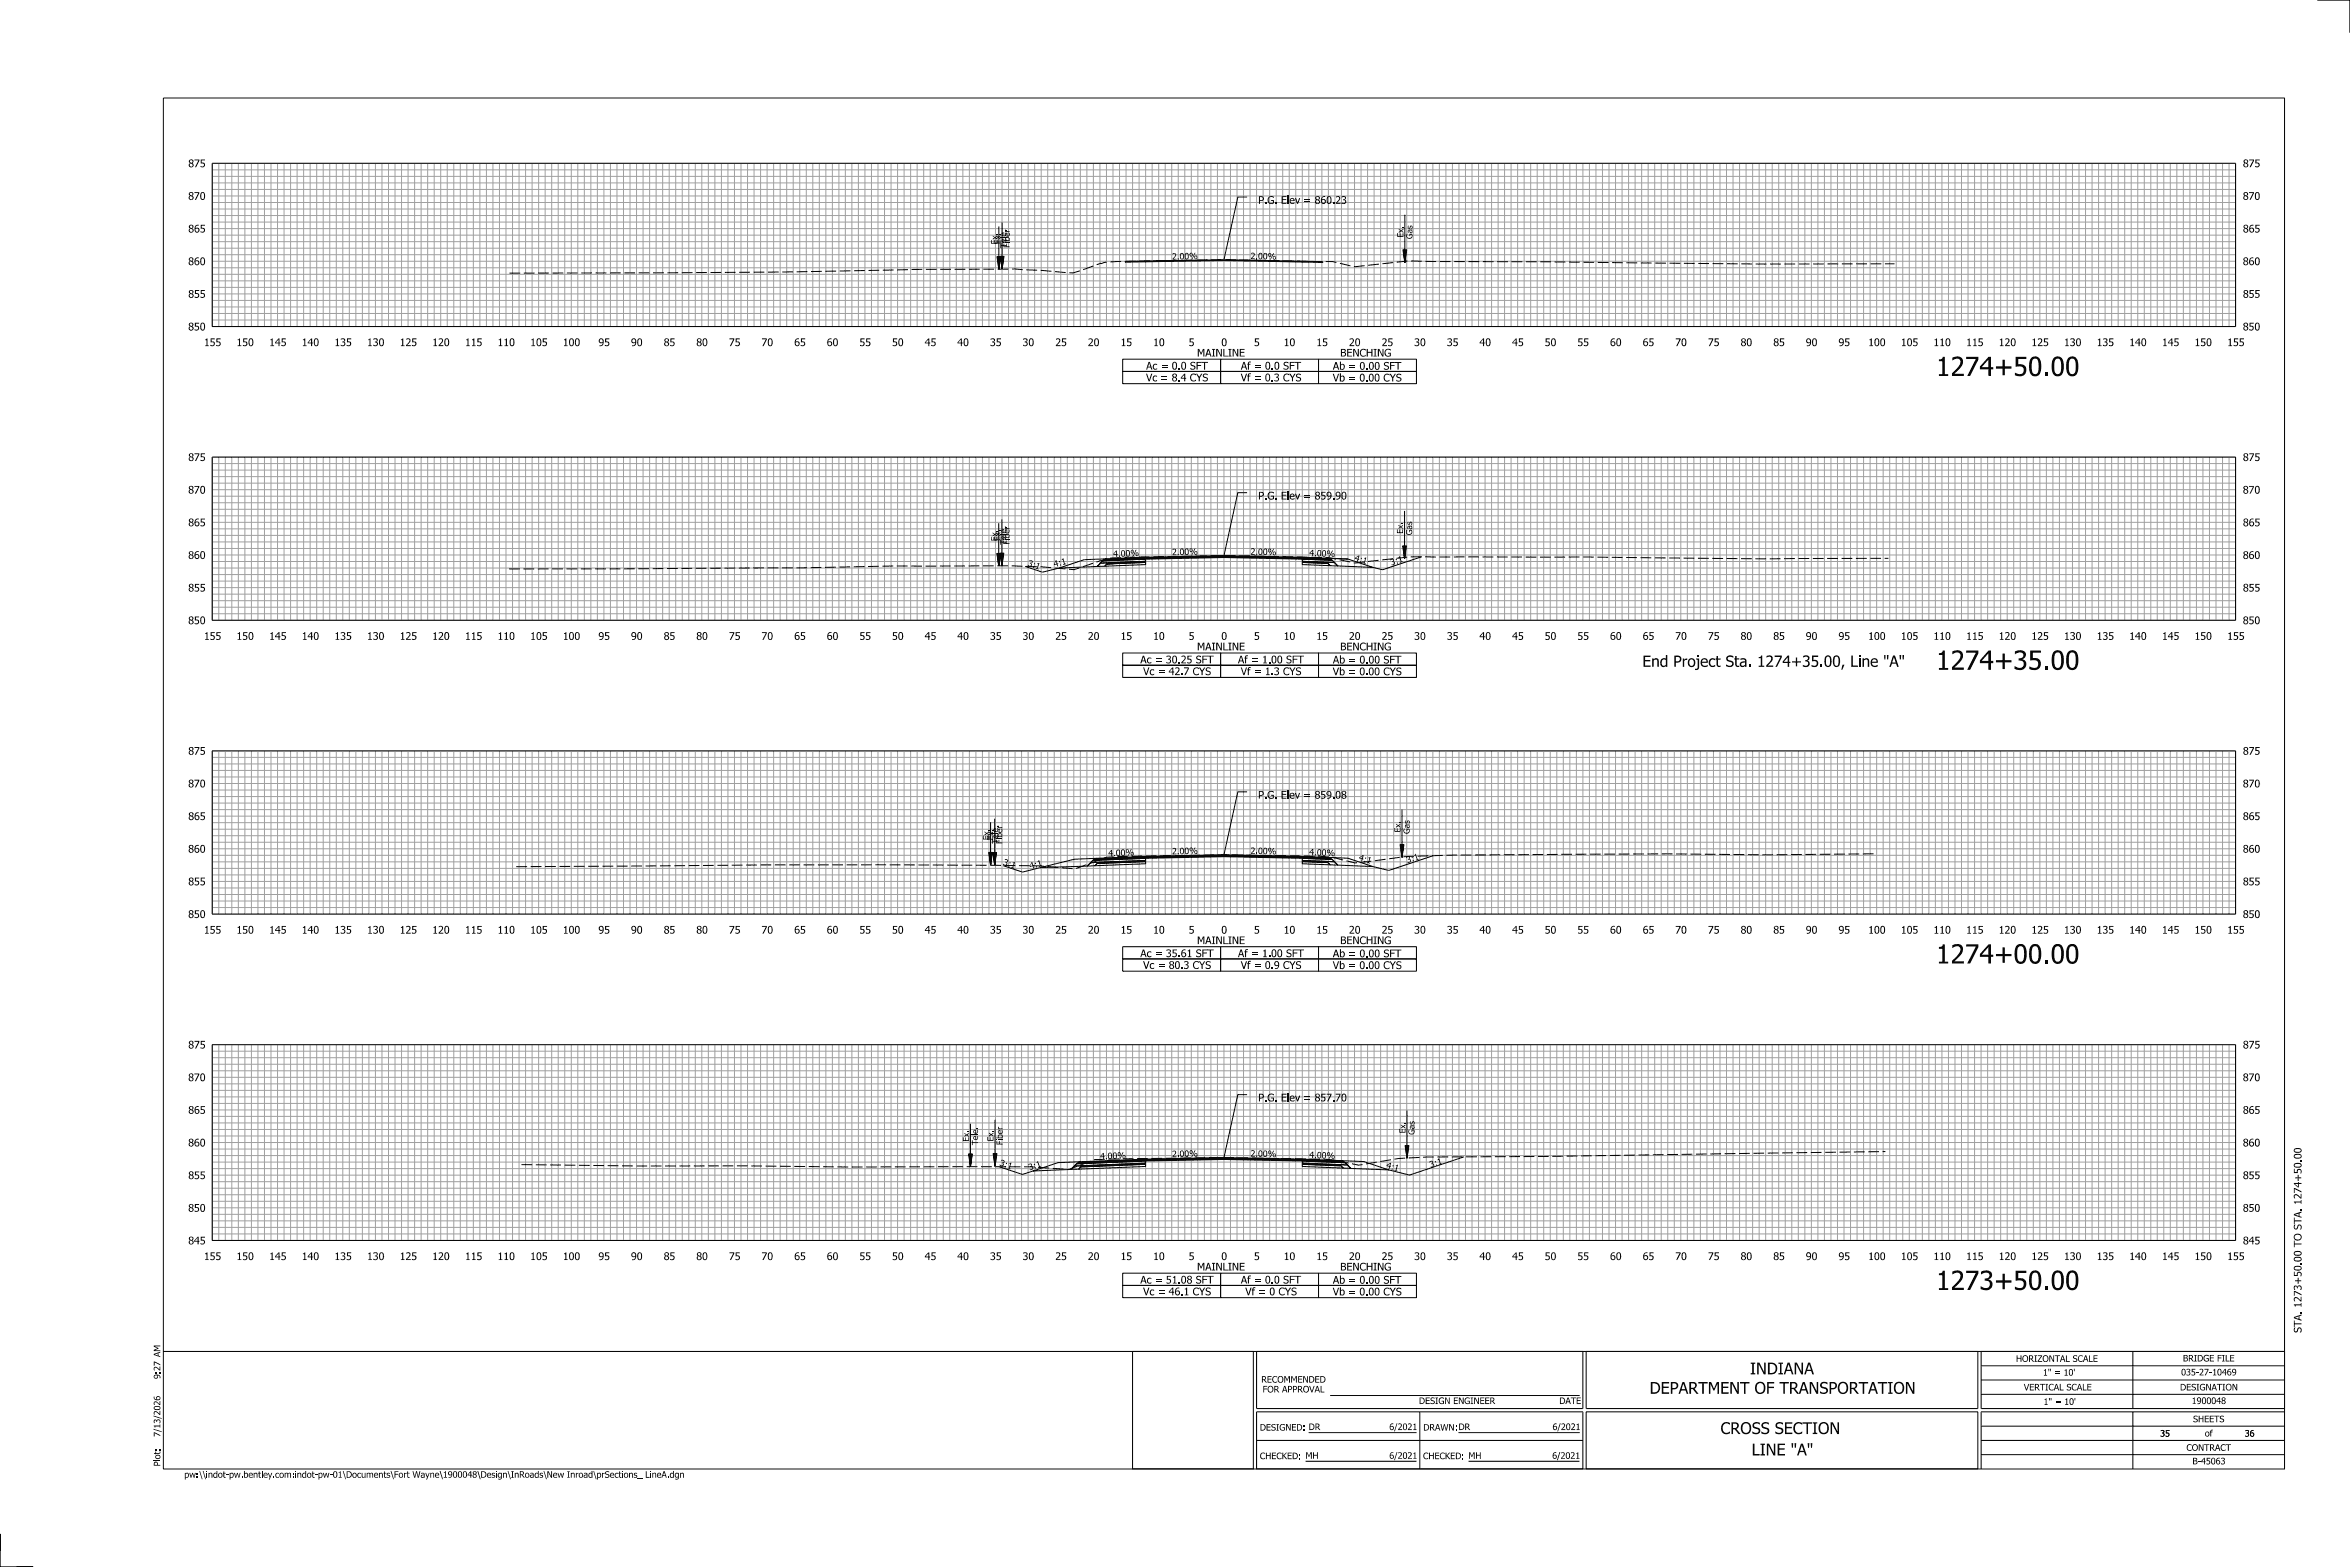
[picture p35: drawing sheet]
<svg xmlns="http://www.w3.org/2000/svg" width="914mm" height="610mm" viewBox="0 0 914 610" stroke-linecap="round" stroke-linejoin="round" font-family="sans-serif">
<defs><g id="words">
<g font-size="7.6">
<text x="753.3" y="146.3">1274+50.00</text>
<text x="753.3" y="260.6">1274+35.00</text>
<text x="753.3" y="374.8">1274+00.00</text>
<text x="753.3" y="501.8">1273+50.00</text>
</g>
<g font-size="4.6">
<text x="680.9" y="534.7">INDIANA</text>
<text x="641.9" y="542.2">DEPARTMENT OF TRANSPORTATION</text>
<text x="669.5" y="557.9">CROSS SECTION</text>
<text x="681.6" y="566.2">LINE &quot;A&quot;</text>
</g>
<text font-size="4.4" x="639.1" y="259.4">End Project Sta. 1274+35.00, Line &quot;A&quot;</text>
<g font-size="3">
<text x="73.2" y="65.1">875</text>
<text x="872.7" y="65.1">875</text>
<text x="73.2" y="77.8">870</text>
<text x="872.7" y="77.8">870</text>
<text x="489.6" y="79.3">P.G. Elev = 860.23</text>
<text x="73.2" y="90.5">865</text>
<text x="872.7" y="90.5">865</text>
<text x="73.2" y="103.2">860</text>
<text x="872.7" y="103.2">860</text>
<text x="73.2" y="115.9">855</text>
<text x="872.7" y="115.9">855</text>
<text x="73.2" y="128.5">850</text>
<text x="872.7" y="128.5">850</text>
<text x="79.3" y="134.6">155</text>
<text x="92" y="134.6">150</text>
<text x="104.7" y="134.6">145</text>
<text x="117.4" y="134.6">140</text>
<text x="130.1" y="134.6">135</text>
<text x="142.8" y="134.6">130</text>
<text x="155.5" y="134.6">125</text>
<text x="168.2" y="134.6">120</text>
<text x="180.9" y="134.6">115</text>
<text x="193.6" y="134.6">110</text>
<text x="206.3" y="134.6">105</text>
<text x="219" y="134.6">100</text>
<text x="232.8" y="134.6">95</text>
<text x="245.5" y="134.6">90</text>
<text x="258.2" y="134.6">85</text>
<text x="270.9" y="134.6">80</text>
<text x="283.6" y="134.6">75</text>
<text x="296.3" y="134.6">70</text>
<text x="309" y="134.6">65</text>
<text x="321.7" y="134.6">60</text>
<text x="334.4" y="134.6">55</text>
<text x="347.1" y="134.6">50</text>
<text x="359.8" y="134.6">45</text>
<text x="372.5" y="134.6">40</text>
<text x="385.2" y="134.6">35</text>
<text x="397.9" y="134.6">30</text>
<text x="410.6" y="134.6">25</text>
<text x="423.3" y="134.6">20</text>
<text x="436" y="134.6">15</text>
<text x="448.7" y="134.6">10</text>
<text x="462.5" y="134.6">5</text>
<text x="475.2" y="134.6">0</text>
<text x="487.9" y="134.6">5</text>
<text x="499.5" y="134.6">10</text>
<text x="512.2" y="134.6">15</text>
<text x="524.9" y="134.6">20</text>
<text x="537.6" y="134.6">25</text>
<text x="550.3" y="134.6">30</text>
<text x="563" y="134.6">35</text>
<text x="575.7" y="134.6">40</text>
<text x="588.4" y="134.6">45</text>
<text x="601.1" y="134.6">50</text>
<text x="613.8" y="134.6">55</text>
<text x="626.5" y="134.6">60</text>
<text x="639.2" y="134.6">65</text>
<text x="651.9" y="134.6">70</text>
<text x="664.6" y="134.6">75</text>
<text x="677.3" y="134.6">80</text>
<text x="690" y="134.6">85</text>
<text x="702.7" y="134.6">90</text>
<text x="715.4" y="134.6">95</text>
<text x="726.9" y="134.6">100</text>
<text x="739.6" y="134.6">105</text>
<text x="752.3" y="134.6">110</text>
<text x="765" y="134.6">115</text>
<text x="777.7" y="134.6">120</text>
<text x="790.4" y="134.6">125</text>
<text x="803.1" y="134.6">130</text>
<text x="815.8" y="134.6">135</text>
<text x="828.5" y="134.6">140</text>
<text x="841.2" y="134.6">145</text>
<text x="853.9" y="134.6">150</text>
<text x="866.6" y="134.6">155</text>
<text x="445.9" y="143.8">Ac = 0.0 SFT</text>
<text x="465.8" y="138.7">MAINLINE</text>
<text x="482.8" y="143.8">Af = 0.0 SFT</text>
<text x="518.6" y="143.8">Ab = 0.00 SFT</text>
<text x="521.5" y="138.7">BENCHING</text>
<text x="445.9" y="148.4">Vc = 8.4 CYS</text>
<text x="482.8" y="148.4">Vf = 0.3 CYS</text>
<text x="518.6" y="148.4">Vb = 0.00 CYS</text>
<text x="73.2" y="179.3">875</text>
<text x="872.7" y="179.3">875</text>
<text x="73.2" y="192">870</text>
<text x="489.6" y="194.3">P.G. Elev = 859.90</text>
<text x="872.7" y="192">870</text>
<text x="73.2" y="204.7">865</text>
<text x="872.7" y="204.7">865</text>
<text x="73.2" y="217.4">860</text>
<text x="872.7" y="217.4">860</text>
<text x="73.2" y="230.1">855</text>
<text x="872.7" y="230.1">855</text>
<text x="73.2" y="242.8">850</text>
<text x="872.7" y="242.8">850</text>
<text x="79.3" y="248.9">155</text>
<text x="92" y="248.9">150</text>
<text x="104.7" y="248.9">145</text>
<text x="117.4" y="248.9">140</text>
<text x="130.1" y="248.9">135</text>
<text x="142.8" y="248.9">130</text>
<text x="155.5" y="248.9">125</text>
<text x="168.2" y="248.9">120</text>
<text x="180.9" y="248.9">115</text>
<text x="193.6" y="248.9">110</text>
<text x="206.3" y="248.9">105</text>
<text x="219" y="248.9">100</text>
<text x="232.8" y="248.9">95</text>
<text x="245.5" y="248.9">90</text>
<text x="258.2" y="248.9">85</text>
<text x="270.9" y="248.9">80</text>
<text x="283.6" y="248.9">75</text>
<text x="296.3" y="248.9">70</text>
<text x="309" y="248.9">65</text>
<text x="321.7" y="248.9">60</text>
<text x="334.4" y="248.9">55</text>
<text x="347.1" y="248.9">50</text>
<text x="359.8" y="248.9">45</text>
<text x="372.5" y="248.9">40</text>
<text x="385.2" y="248.9">35</text>
<text x="397.9" y="248.9">30</text>
<text x="410.6" y="248.9">25</text>
<text x="423.3" y="248.9">20</text>
<text x="436" y="248.9">15</text>
<text x="448.7" y="248.9">10</text>
<text x="462.5" y="248.9">5</text>
<text x="475.2" y="248.9">0</text>
<text x="487.9" y="248.9">5</text>
<text x="499.5" y="248.9">10</text>
<text x="512.2" y="248.9">15</text>
<text x="524.9" y="248.9">20</text>
<text x="537.6" y="248.9">25</text>
<text x="550.3" y="248.9">30</text>
<text x="563" y="248.9">35</text>
<text x="575.7" y="248.9">40</text>
<text x="588.4" y="248.9">45</text>
<text x="601.1" y="248.9">50</text>
<text x="613.8" y="248.9">55</text>
<text x="626.5" y="248.9">60</text>
<text x="639.2" y="248.9">65</text>
<text x="651.9" y="248.9">70</text>
<text x="664.6" y="248.9">75</text>
<text x="677.3" y="248.9">80</text>
<text x="690" y="248.9">85</text>
<text x="702.7" y="248.9">90</text>
<text x="715.4" y="248.9">95</text>
<text x="726.9" y="248.9">100</text>
<text x="739.6" y="248.9">105</text>
<text x="752.3" y="248.9">110</text>
<text x="765" y="248.9">115</text>
<text x="777.7" y="248.9">120</text>
<text x="790.4" y="248.9">125</text>
<text x="803.1" y="248.9">130</text>
<text x="815.8" y="248.9">135</text>
<text x="828.5" y="248.9">140</text>
<text x="841.2" y="248.9">145</text>
<text x="853.9" y="248.9">150</text>
<text x="866.6" y="248.9">155</text>
<text x="465.8" y="253">MAINLINE</text>
<text x="521.5" y="253">BENCHING</text>
<text x="443.7" y="258.1">Ac = 30.25 SFT</text>
<text x="444.8" y="262.6">Vc = 42.7 CYS</text>
<text x="481.7" y="258.1">Af = 1.00 SFT</text>
<text x="482.8" y="262.6">Vf = 1.3 CYS</text>
<text x="518.6" y="262.7">Vb = 0.00 CYS</text>
<text x="518.6" y="258.1">Ab = 0.00 SFT</text>
<text x="73.2" y="293.6">875</text>
<text x="872.7" y="293.6">875</text>
<text x="73.2" y="306.3">870</text>
<text x="489.5" y="310.7">P.G. Elev = 859.08</text>
<text x="872.7" y="306.3">870</text>
<text x="73.2" y="319">865</text>
<text x="872.7" y="319">865</text>
<text x="73.2" y="331.7">860</text>
<text x="872.7" y="331.7">860</text>
<text x="73.2" y="344.4">855</text>
<text x="872.7" y="344.4">855</text>
<text x="73.2" y="357.1">850</text>
<text x="872.7" y="357.1">850</text>
<text x="79.3" y="363.2">155</text>
<text x="92" y="363.2">150</text>
<text x="104.7" y="363.2">145</text>
<text x="117.4" y="363.2">140</text>
<text x="130.1" y="363.2">135</text>
<text x="142.8" y="363.2">130</text>
<text x="155.5" y="363.2">125</text>
<text x="168.2" y="363.2">120</text>
<text x="180.9" y="363.2">115</text>
<text x="193.6" y="363.2">110</text>
<text x="206.3" y="363.2">105</text>
<text x="219" y="363.2">100</text>
<text x="232.8" y="363.2">95</text>
<text x="245.5" y="363.2">90</text>
<text x="258.2" y="363.2">85</text>
<text x="270.9" y="363.2">80</text>
<text x="283.6" y="363.2">75</text>
<text x="296.3" y="363.2">70</text>
<text x="309" y="363.2">65</text>
<text x="321.7" y="363.2">60</text>
<text x="334.4" y="363.2">55</text>
<text x="347.1" y="363.2">50</text>
<text x="359.8" y="363.2">45</text>
<text x="372.5" y="363.2">40</text>
<text x="385.2" y="363.2">35</text>
<text x="397.9" y="363.2">30</text>
<text x="410.6" y="363.2">25</text>
<text x="423.3" y="363.2">20</text>
<text x="436" y="363.2">15</text>
<text x="448.7" y="363.2">10</text>
<text x="462.5" y="363.2">5</text>
<text x="475.2" y="363.2">0</text>
<text x="487.9" y="363.2">5</text>
<text x="499.5" y="363.2">10</text>
<text x="512.2" y="363.2">15</text>
<text x="524.9" y="363.2">20</text>
<text x="537.6" y="363.2">25</text>
<text x="550.3" y="363.2">30</text>
<text x="563" y="363.2">35</text>
<text x="575.7" y="363.2">40</text>
<text x="588.4" y="363.2">45</text>
<text x="601.1" y="363.2">50</text>
<text x="613.8" y="363.2">55</text>
<text x="626.5" y="363.2">60</text>
<text x="639.2" y="363.2">65</text>
<text x="651.9" y="363.2">70</text>
<text x="664.6" y="363.2">75</text>
<text x="677.3" y="363.2">80</text>
<text x="690" y="363.2">85</text>
<text x="702.7" y="363.2">90</text>
<text x="715.4" y="363.2">95</text>
<text x="726.9" y="363.2">100</text>
<text x="739.6" y="363.2">105</text>
<text x="752.3" y="363.2">110</text>
<text x="765" y="363.2">115</text>
<text x="777.7" y="363.2">120</text>
<text x="790.4" y="363.2">125</text>
<text x="803.1" y="363.2">130</text>
<text x="815.8" y="363.2">135</text>
<text x="828.5" y="363.2">140</text>
<text x="841.2" y="363.2">145</text>
<text x="853.9" y="363.2">150</text>
<text x="866.6" y="363.2">155</text>
<text x="465.8" y="367.3">MAINLINE</text>
<text x="521.5" y="367.3">BENCHING</text>
<text x="443.7" y="372.4">Ac = 35.61 SFT</text>
<text x="444.8" y="376.9">Vc = 80.3 CYS</text>
<text x="481.7" y="372.4">Af = 1.00 SFT</text>
<text x="482.8" y="376.9">Vf = 0.9 CYS</text>
<text x="518.6" y="377">Vb = 0.00 CYS</text>
<text x="518.6" y="372.4">Ab = 0.00 SFT</text>
<text x="73.2" y="407.9">875</text>
<text x="872.7" y="407.9">875</text>
<text x="73.2" y="420.6">870</text>
<text x="872.7" y="420.6">870</text>
<text x="489.6" y="428.5">P.G. Elev = 857.70</text>
<text x="73.2" y="433.3">865</text>
<text x="872.7" y="433.3">865</text>
<text x="73.2" y="446">860</text>
<text x="872.7" y="446">860</text>
<text x="895.5" y="450.9" transform="rotate(-90 895.5 450.9)">0</text>
<text x="73.2" y="458.7">855</text>
<text x="872.7" y="458.7">855</text>
<text x="73.2" y="471.4">850</text>
<text x="872.7" y="471.4">850</text>
<text x="73.2" y="484.1">845</text>
<text x="872.7" y="484.1">845</text>
<text x="79.3" y="490.2">155</text>
<text x="92" y="490.2">150</text>
<text x="104.7" y="490.2">145</text>
<text x="117.4" y="490.2">140</text>
<text x="130.1" y="490.2">135</text>
<text x="142.8" y="490.2">130</text>
<text x="155.5" y="490.2">125</text>
<text x="168.2" y="490.2">120</text>
<text x="180.9" y="490.2">115</text>
<text x="193.6" y="490.2">110</text>
<text x="206.3" y="490.2">105</text>
<text x="219" y="490.2">100</text>
<text x="232.8" y="490.2">95</text>
<text x="245.5" y="490.2">90</text>
<text x="258.2" y="490.2">85</text>
<text x="270.9" y="490.2">80</text>
<text x="283.6" y="490.2">75</text>
<text x="296.3" y="490.2">70</text>
<text x="309" y="490.2">65</text>
<text x="321.7" y="490.2">60</text>
<text x="334.4" y="490.2">55</text>
<text x="347.1" y="490.2">50</text>
<text x="359.8" y="490.2">45</text>
<text x="372.5" y="490.2">40</text>
<text x="385.2" y="490.2">35</text>
<text x="397.9" y="490.2">30</text>
<text x="410.6" y="490.2">25</text>
<text x="423.3" y="490.2">20</text>
<text x="436" y="490.2">15</text>
<text x="448.7" y="490.2">10</text>
<text x="462.5" y="490.2">5</text>
<text x="475.2" y="490.2">0</text>
<text x="487.9" y="490.2">5</text>
<text x="499.5" y="490.2">10</text>
<text x="512.2" y="490.2">15</text>
<text x="524.9" y="490.2">20</text>
<text x="537.6" y="490.2">25</text>
<text x="550.3" y="490.2">30</text>
<text x="563" y="490.2">35</text>
<text x="575.7" y="490.2">40</text>
<text x="588.4" y="490.2">45</text>
<text x="601.1" y="490.2">50</text>
<text x="613.8" y="490.2">55</text>
<text x="626.5" y="490.2">60</text>
<text x="639.2" y="490.2">65</text>
<text x="651.9" y="490.2">70</text>
<text x="664.6" y="490.2">75</text>
<text x="677.3" y="490.2">80</text>
<text x="690" y="490.2">85</text>
<text x="702.7" y="490.2">90</text>
<text x="715.4" y="490.2">95</text>
<text x="726.9" y="490.2">100</text>
<text x="739.6" y="490.2">105</text>
<text x="752.3" y="490.2">110</text>
<text x="765" y="490.2">115</text>
<text x="777.7" y="490.2">120</text>
<text x="790.4" y="490.2">125</text>
<text x="803.1" y="490.2">130</text>
<text x="815.8" y="490.2">135</text>
<text x="828.5" y="490.2">140</text>
<text x="841.2" y="490.2">145</text>
<text x="853.9" y="490.2">150</text>
<text x="866.6" y="490.2">155</text>
<text x="895.5" y="491" transform="rotate(-90 895.5 491)">0</text>
<text x="465.8" y="494.3">MAINLINE</text>
<text x="521.5" y="494.3">BENCHING</text>
<text x="443.7" y="499.3">Ac = 51.08 SFT</text>
<text x="444.8" y="503.9">Vc = 46.1 CYS</text>
<text x="482.8" y="499.3">Af = 0.0 SFT</text>
<text x="484.5" y="503.9">Vf = 0 CYS</text>
<text x="518.6" y="504">Vb = 0.00 CYS</text>
<text x="518.6" y="499.4">Ab = 0.00 SFT</text>
<text x="895.5" y="518.5" transform="rotate(-90 895.5 518.5)">STA.1273+50.0TO STA.1274+50.0</text>
</g>
<g font-size="2.5">
<text x="456.1" y="101" transform="rotate(-1 456.1 101)">2 .0</text>
<text x="460.9" y="100.9" transform="rotate(-1 460.9 100.9)">0 %</text>
<text x="486.6" y="100.8" transform="rotate(1 486.6 100.8)">2 .0</text>
<text x="491.4" y="100.9" transform="rotate(1 491.4 100.9)">0 %</text>
<text x="456.1" y="216" transform="rotate(-1 456.1 216)">2 .0</text>
<text x="460.9" y="215.9" transform="rotate(-1 460.9 215.9)">0 %</text>
<text x="486.6" y="215.8" transform="rotate(1 486.6 215.8)">2 .0</text>
<text x="491.4" y="215.9" transform="rotate(1 491.4 215.9)">0 %</text>
<text x="399.7" y="220.1" transform="rotate(18 399.7 220.1)">3 : 1</text>
<text x="410.3" y="220.7" transform="rotate(-15 410.3 220.7)">4 : 1</text>
<text x="433.2" y="216.7" transform="rotate(-2 433.2 216.7)">4 .0</text>
<text x="438" y="216.5" transform="rotate(-2 438 216.5)">0 %</text>
<text x="509.4" y="216.3" transform="rotate(2 509.4 216.3)">4 .0</text>
<text x="514.2" y="216.5" transform="rotate(2 514.2 216.5)">0 %</text>
<text x="526.9" y="218.2" transform="rotate(15 526.9 218.2)">4 : 1</text>
<text x="541.4" y="220" transform="rotate(-18 541.4 220)">3 : 1</text>
<text x="431.3" y="333.2" transform="rotate(-2 431.3 333.2)">4 .0</text>
<text x="436.1" y="333" transform="rotate(-2 436.1 333)">0 %</text>
<text x="456.1" y="332.4" transform="rotate(-1 456.1 332.4)">2 .0</text>
<text x="460.9" y="332.3" transform="rotate(-1 460.9 332.3)">0 %</text>
<text x="486.6" y="332.2" transform="rotate(1 486.6 332.2)">2 .0</text>
<text x="491.4" y="332.3" transform="rotate(1 491.4 332.3)">0 %</text>
<text x="509.4" y="332.7" transform="rotate(2 509.4 332.7)">4 .0</text>
<text x="514.2" y="332.9" transform="rotate(2 514.2 332.9)">0 %</text>
<text x="528.5" y="334.7" transform="rotate(15 528.5 334.7)">4 : 1</text>
<text x="547.6" y="335.8" transform="rotate(-18 547.6 335.8)">3 : 1</text>
<text x="390.1" y="336.4" transform="rotate(18 390.1 336.4)">3 : 1</text>
<text x="400.9" y="338.1" transform="rotate(-15 400.9 338.1)">4 : 1</text>
<text x="486.6" y="450" transform="rotate(1 486.6 450)">2 .0</text>
<text x="388.7" y="453.4" transform="rotate(18 388.7 453.4)">3 : 1</text>
<text x="400.6" y="455.4" transform="rotate(-18 400.6 455.4)">3 : 1</text>
<text x="428.1" y="451.1" transform="rotate(-2 428.1 451.1)">4 .0</text>
<text x="432.9" y="450.9" transform="rotate(-2 432.9 450.9)">0 %</text>
<text x="456.1" y="450.2" transform="rotate(-1 456.1 450.2)">2 .0</text>
<text x="460.9" y="450.1" transform="rotate(-1 460.9 450.1)">0 %</text>
<text x="491.4" y="450.1" transform="rotate(1 491.4 450.1)">0 %</text>
<text x="509.4" y="450.5" transform="rotate(2 509.4 450.5)">4 .0</text>
<text x="514.2" y="450.7" transform="rotate(2 514.2 450.7)">0 %</text>
<text x="539.2" y="454.4" transform="rotate(15 539.2 454.4)">4 : 1</text>
<text x="556.7" y="454.3" transform="rotate(-18 556.7 454.3)">3 : 1</text>
<text x="62.4" y="533.4" transform="rotate(-90 62.4 533.4)">2</text>
<text x="784.4" y="529.8">HORIZONTAL SCALE</text>
<text x="849.4" y="529.6">BRIDGE FILE</text>
<text x="62.4" y="536.5" transform="rotate(-90 62.4 536.5)">9: 7 AM</text>
<text x="490.8" y="537.9">RECOMMENDED</text>
<text x="794.9" y="535.2">1&quot; = 10'</text>
<text x="848.7" y="535.1">035-27-10469</text>
<text x="491.3" y="541.7">FOR APPROVAL</text>
<text x="787.5" y="540.9">VERTICAL SCALE</text>
<text x="848.3" y="540.9">DESIGNATION</text>
<text x="62.4" y="550.6" transform="rotate(-90 62.4 550.6)">2</text>
<text x="552.1" y="546.2">DESIGN ENGINEER</text>
<text x="606.7" y="546.2">DATE</text>
<text x="795.2" y="546.5">1&quot; = 10'</text>
<text x="852.8" y="546.2">1900048</text>
<text x="62.4" y="555.8" transform="rotate(-90 62.4 555.8)">1</text>
<text x="490.2" y="556.5">DESIGNED:DR</text>
<text x="540.6" y="556.3">6/2021</text>
<text x="553.8" y="556.5">DRAWN:DR</text>
<text x="604.1" y="556.3">6/2021</text>
<text x="853.3" y="553.3">SHEETS</text>
<text x="62.4" y="559" transform="rotate(-90 62.4 559)">7/ 3/ 026</text>
<text x="840.5" y="558.9">35</text>
<text x="857.9" y="558.8">of</text>
<text x="873.4" y="558.9">36</text>
<text x="62.4" y="567.7" transform="rotate(-90 62.4 567.7)">o :</text>
<text x="490.2" y="567.7">CHECKED:MH</text>
<text x="540.6" y="567.5">6/2021</text>
<text x="553.7" y="567.7">CHECKED:MH</text>
<text x="604" y="567.5">6/2021</text>
<text x="850.7" y="564.4">CONTRACT</text>
<text x="853.1" y="569.7">B-45063</text>
<text x="62.4" y="570.5" transform="rotate(-90 62.4 570.5)">Plt</text>
<text x="71.7" y="574.9">pw:\\indot-pw.bentley.com:indot-pw-01\Documents\Fort Wayne\1900048\Design\InRoads\New Inroad\prSections_ LineA.dgn</text>
</g>
<g font-size="2.4">
<text x="388.1" y="95.1" transform="rotate(-90 388.1 95.1)">Ex.</text>
<text x="389.3" y="95" transform="rotate(-90 389.3 95)">Ex.</text>
<text x="391.6" y="92.1" transform="rotate(-90 391.6 92.1)">e</text>
<text x="392.9" y="94" transform="rotate(-90 392.9 94)">b</text>
<text x="546.1" y="92.4" transform="rotate(-90 546.1 92.4)">Ex.</text>
<text x="549.6" y="93" transform="rotate(-90 549.6 93)">Gas</text>
<text x="391.6" y="96.4" transform="rotate(-90 391.6 96.4)">Tel.</text>
<text x="392.9" y="96.4" transform="rotate(-90 392.9 96.4)">Fier</text>
<text x="391.5" y="207.5" transform="rotate(-90 391.5 207.5)">e</text>
<text x="392.8" y="209.4" transform="rotate(-90 392.8 209.4)">ber</text>
<text x="545.9" y="207.6" transform="rotate(-90 545.9 207.6)">Ex.</text>
<text x="549.5" y="208.2" transform="rotate(-90 549.5 208.2)">Gas</text>
<text x="388" y="210.5" transform="rotate(-90 388 210.5)">Ex.</text>
<text x="389.3" y="210.4" transform="rotate(-90 389.3 210.4)">Ex.</text>
<text x="391.5" y="211.9" transform="rotate(-90 391.5 211.9)">Te</text>
<text x="392.8" y="211.9" transform="rotate(-90 392.8 211.9)">Fi</text>
<text x="388.4" y="323.8" transform="rotate(-90 388.4 323.8)">e.</text>
<text x="545" y="323.8" transform="rotate(-90 545 323.8)">Ex.</text>
<text x="548.5" y="322.3" transform="rotate(-90 548.5 322.3)">as</text>
<text x="384.9" y="326.9" transform="rotate(-90 384.9 326.9)">E</text>
<text x="384.9" y="325" transform="rotate(-90 384.9 325)">x.</text>
<text x="386.4" y="326.9" transform="rotate(-90 386.4 326.9)">E</text>
<text x="386.4" y="325.1" transform="rotate(-90 386.4 325.1)">x.</text>
<text x="388.4" y="328.2" transform="rotate(-90 388.4 328.2)">Tel</text>
<text x="390" y="328.3" transform="rotate(-90 390 328.3)">Fier</text>
<text x="390" y="325.9" transform="rotate(-90 390 325.9)">b</text>
<text x="548.5" y="324.4" transform="rotate(-90 548.5 324.4)">G</text>
<text x="380.5" y="441.1" transform="rotate(-90 380.5 441.1)">e</text>
<text x="390.1" y="443" transform="rotate(-90 390.1 443)">ber</text>
<text x="546.9" y="440.9" transform="rotate(-90 546.9 440.9)">Ex.</text>
<text x="550.4" y="441.5" transform="rotate(-90 550.4 441.5)">G</text>
<text x="550.4" y="439.3" transform="rotate(-90 550.4 439.3)">as</text>
<text x="377" y="444.1" transform="rotate(-90 377 444.1)">Ex.</text>
<text x="380.5" y="445.5" transform="rotate(-90 380.5 445.5)">Tel.</text>
<text x="386.6" y="444" transform="rotate(-90 386.6 444)">Ex.</text>
<text x="390.1" y="445.5" transform="rotate(-90 390.1 445.5)">Fi</text>
</g>
</g></defs>
<g fill="#000">
<path d="M391.3 92.4l-.2 .5 .2 .6h-.9v.3h2.5l-.1-.5a.94 .94 0 0 0-.4-1 .94 .94 0 0 0-1.1 .1zM391.5 92.7a.66 .66 0 0 1 .9-.1 .66 .66 0 0 1 .1 .9h-1z" fill-rule="evenodd"/>
<path d="M82.5 127l.2 .1z" fill-rule="evenodd"/>
<path d="M485.8 145.3l.9-.1v.4a.48 .48 0 0 0-.6 0 .48 .48 0 0 0-.1 .5h.5v.4h-.5v1.8h-.5l-.2-2.2z" fill-rule="evenodd"/>
<path d="M485.8 140.8l.9-.1v.3a.47 .47 0 0 0-.5 0 .47 .47 0 0 0-.2 .5h.6v.4h-.6v1.9h-.4l-.2-2.3z" fill-rule="evenodd"/>
<path d="M521.3 145.2v3.2h.4a1.18 1.18 0 0 0 1.5-.9 1.18 1.18 0 0 0-1-1.4l-.4 .3v-1.2zM521.8 146.7a.57 .57 0 0 1 .6-.3 .57 .57 0 0 1 .4 .5 .77 .77 0 0 1-.1 1 .77 .77 0 0 1-.9 .1z" fill-rule="evenodd"/>
<path d="M391.2 207.9l-.3 .5 .3 .5h-.9v.3h2.5l-.1-.3a.92 .92 0 0 0-.3-1.2 .92 .92 0 0 0-1.2 .2zM391.3 208.2l.1-.1a.66 .66 0 0 1 .9 0 .66 .66 0 0 1 .2 .8h-1.1z" fill-rule="evenodd"/>
<path d="M82.5 241.2l.2 .2z" fill-rule="evenodd"/>
<path d="M484.8 255h.8v.3a.48 .48 0 0 0-.6 0 .48 .48 0 0 0-.1 .5h.5v.4h-.5v1.9h-.5l-.2-2.3z" fill-rule="evenodd"/>
<path d="M485.7 259.7l1-.2v.4a.47 .47 0 0 0-.6 0 .47 .47 0 0 0-.1 .5h.5v.3h-.5v1.9h-.5l-.2-2.2z" fill-rule="evenodd"/>
<path d="M521.4 255v3.1h.4a1.18 1.18 0 0 0 1.4-.9 1.18 1.18 0 0 0-.9-1.4l-.5 .3v-1.1zM521.8 256.4a.57 .57 0 0 1 .6-.2 .57 .57 0 0 1 .5 .4 .77 .77 0 0 1-.2 1 .77 .77 0 0 1-.9 .1z" fill-rule="evenodd"/>
<path d="M646.5 256.4a1.67 1.67 0 0 0-.6 2 1.67 1.67 0 0 0 1.9 1l.4-.3v.3h.6v-4.6h-.6v1.5l-1-.2zM646.8 256.9l.7-.4 .7 .2v1.9l-.3 .2a.96 .96 0 0 1-1.2-.1 .96 .96 0 0 1-.1-1.2z" fill-rule="evenodd"/>
<path d="M733.1 254.8h.6l-.1 1.7h-.4z" fill-rule="evenodd"/>
<path d="M734.2 254.8h.6l-.1 1.7h-.4z" fill-rule="evenodd"/>
<path d="M739.1 254.8h.7l-.2 1.7h-.4z" fill-rule="evenodd"/>
<path d="M740.2 254.8h.7l-.1 1.7h-.5z" fill-rule="evenodd"/>
<path d="M521.3 259.5v3.2h.4a1.16 1.16 0 0 0 1.5-.9 1.16 1.16 0 0 0-1-1.4l-.4 .3v-1.2zM521.8 261l.2-.2a.77 .77 0 0 1 .8 .9 .77 .77 0 0 1-1 .6z" fill-rule="evenodd"/>
<path d="M388.3 324.5l.1 .9h-.9v.2h2.5l-.1-.3a.94 .94 0 0 0-.5-1.2 .94 .94 0 0 0-1.1 .4zM388.5 324.7l.1-.1a.66 .66 0 0 1 .9-.1 .66 .66 0 0 1 .1 .9h-.9z" fill-rule="evenodd"/>
<path d="M82.5 355.5l.2 .2z" fill-rule="evenodd"/>
<path d="M484.6 369.4l1-.2v.4a.47 .47 0 0 0-.6 0 .47 .47 0 0 0-.1 .5h.5v.4h-.5v1.9h-.5l-.2-2.3z" fill-rule="evenodd"/>
<path d="M485.8 373.9l.9-.1v.4a.48 .48 0 0 0-.6-.1 .48 .48 0 0 0-.1 .6h.5v.3h-.5v1.9h-.5l-.2-2.2z" fill-rule="evenodd"/>
<path d="M521.3 373.8v3.2h.4a1.14 1.14 0 0 0 1.5-.9 1.14 1.14 0 0 0-1.2-1.3l-.2 .2v-1.2zM521.8 375.3a.57 .57 0 0 1 .6-.3 .57 .57 0 0 1 .4 .5v.3a.67 .67 0 0 1-.3 .8 .67 .67 0 0 1-.7 0z" fill-rule="evenodd"/>
<path d="M521.4 369.3v3.1h.4a1.16 1.16 0 0 0 1.4-.9 1.16 1.16 0 0 0-.9-1.4l-.5 .3v-1.1zM521.8 370.7l.2-.2a.78 .78 0 0 1 .9 .9 .78 .78 0 0 1-1.1 .6z" fill-rule="evenodd"/>
<path d="M388.5 441.5l-.2 .5 .2 .5h-.9v.3h2.5l-.1-.3a.92 .92 0 0 0-.3-1.2 .92 .92 0 0 0-1.2 .2zM388.6 441.8l.3-.1a.63 .63 0 0 1 .8 0 .63 .63 0 0 1 .1 .8h-1z" fill-rule="evenodd"/>
<path d="M82.5 482.5l.2 .1z" fill-rule="evenodd"/>
<path d="M485.9 496.3l.8-.1v.4a.48 .48 0 0 0-.5 0 .48 .48 0 0 0-.2 .5h.6v.4h-.6v1.8h-.4l-.2-2.2z" fill-rule="evenodd"/>
<path d="M521.4 496.2v3.2h.4a1.18 1.18 0 0 0 1.4-.9 1.18 1.18 0 0 0-.9-1.4l-.5 .3v-1.2zM521.8 497.7a.57 .57 0 0 1 .6-.3 .57 .57 0 0 1 .5 .5 .77 .77 0 0 1-.2 1 .77 .77 0 0 1-.9 .1z" fill-rule="evenodd"/>
<path d="M487.5 500.9l1-.1v.4a.49 .49 0 0 0-.6-.1 .49 .49 0 0 0-.2 .6h.6v.3h-.6v1.9h-.4v-1.9h-.3v-.3h.3z" fill-rule="evenodd"/>
<path d="M521.3 500.8v3.1l.5-.1a1.08 1.08 0 0 0 1.4-.8 1.08 1.08 0 0 0-1.2-1.2l-.2 .2v-1.2zM521.8 502.3l.2-.2a.77 .77 0 0 1 .8 .9 .77 .77 0 0 1-1 .6z" fill-rule="evenodd"/>
<path d="M787.2 527.5a1.3 1.3 0 0 0 0 2 1.3 1.3 0 0 0 1.9-.2 1.3 1.3 0 0 0-.4-1.9l-.8-.2zM787.5 527.8a.9 .9 0 0 1 1.3 .7 .9 .9 0 0 1-1.3 .8l-.2-.8z" fill-rule="evenodd"/>
<path d="M795.1 527.5a1.3 1.3 0 0 0 0 2 1.3 1.3 0 0 0 1.9-.2 1.3 1.3 0 0 0-.4-1.9l-.8-.2zM795.4 527.8a.9 .9 0 0 1 1.3 .7 .9 .9 0 0 1-1.3 .8l-.2-.8z" fill-rule="evenodd"/>
<path d="M797 532.5h.4l-.1 1h-.2z" fill-rule="evenodd"/>
<path d="M797.7 532.5h.3l-.1 1h-.2z" fill-rule="evenodd"/>
<path d="M806.9 532.5h.4l-.1 1h-.2z" fill-rule="evenodd"/>
<path d="M59.7 555.8l3.2 1.1v.2l-3.2-.9z" fill-rule="evenodd"/>
<path d="M59.7 550.7l3.2 1v.3l-3.2-1z" fill-rule="evenodd"/>
<path d="M543.5 553.7h.2l-1 3.2h-.2z" fill-rule="evenodd"/>
<path d="M607 553.7h.3l-1.1 3.2h-.2z" fill-rule="evenodd"/>
<path d="M797.2 543.8h.4v1h-.3z" fill-rule="evenodd"/>
<path d="M797.9 543.8h.4l-.1 1h-.2z" fill-rule="evenodd"/>
<path d="M807.2 543.8h.3v1h-.2z" fill-rule="evenodd"/>
<path d="M860.2 556.4l.9-.2v.3h-.6l-.1 .4h.5v.3h-.5v1.6h-.3l-.2-1.9z" fill-rule="evenodd"/>
<path d="M77.5 572.2h.3l1 3.3h-.3z" fill-rule="evenodd"/>
<path d="M78.9 572.2h.3l1 3.3h-.3z" fill-rule="evenodd"/>
<path d="M83.2 573.2a.93 .93 0 0 0-.3 1.2 .93 .93 0 0 0 1.1 .4l.6 .1v-2.7h-.4v.9l-.5-.2zM83.4 573.4l.8-.1v1.1a.65 .65 0 0 1-.9 0 .65 .65 0 0 1 .1-1z" fill-rule="evenodd"/>
<path d="M94.9 572.2v2.7l.4-.1a.9 .9 0 0 0 1.2-.8 .9 .9 0 0 0-1.1-.9l-.1-.9zM95.3 573.4a.63 .63 0 0 1 .9 .6 .63 .63 0 0 1-.9 .5z" fill-rule="evenodd"/>
<path d="M117.8 573.2a.93 .93 0 0 0-.3 1.2 .93 .93 0 0 0 1.1 .4l.5 .1v-2.7h-.3v.9l-.4-.2zM118 573.4l.8-.1v1.1a.65 .65 0 0 1-.9 0 .65 .65 0 0 1 .1-1z" fill-rule="evenodd"/>
<path d="M133.4 572.2h.3l1 3.3h-.3z" fill-rule="evenodd"/>
<path d="M152 572.2h.3l1 3.3h-.3z" fill-rule="evenodd"/>
<path d="M171.1 572.2h.3l1 3.3h-.4z" fill-rule="evenodd"/>
<path d="M185.7 572.2h.4l.9 3.3h-.3z" fill-rule="evenodd"/>
<path d="M197.5 572.2h.3l1 3.3h-.3z" fill-rule="evenodd"/>
<path d="M208.2 573.2a.92 .92 0 0 0-.2 1.3 .92 .92 0 0 0 1.2 .3l.4 .1v-2.7h-.3v.9l-.5-.2zM208.6 573.3h.7v1.1a.67 .67 0 0 1-1-.1 .67 .67 0 0 1 .3-1z" fill-rule="evenodd"/>
<path d="M211.5 572.2h.3l1 3.3h-.3z" fill-rule="evenodd"/>
<path d="M229.2 573.2a.92 .92 0 0 0-.3 1.3 .92 .92 0 0 0 1.2 .3l.4 .1v-2.7h-.3v.9l-.5-.2zM229.5 573.3h.7v1.1a.66 .66 0 0 1-1-.1 .66 .66 0 0 1 .3-1z" fill-rule="evenodd"/>
<path d="M230.9 572.2h.2l1 3.3h-.3z" fill-rule="evenodd"/>
<path d="M260.8 573.2a.94 .94 0 0 0-.2 1.2 .94 .94 0 0 0 1.1 .4l.5 .1v-2.7h-.3v.9l-.5-.2zM261.2 573.3h.7v1.1a.67 .67 0 0 1-1-.1 .67 .67 0 0 1 .3-1z" fill-rule="evenodd"/>
<path d="M543.5 564.9h.2l-1 3.2h-.2z" fill-rule="evenodd"/>
<path d="M606.8 564.9h.3l-1 3.2h-.3z" fill-rule="evenodd"/>
<path d="M697.1 561.4h.7l-.2 1.8h-.4z" fill-rule="evenodd"/>
<path d="M698.3 561.4h.6l-.1 1.8h-.4z" fill-rule="evenodd"/>
<path d="M703.4 561.4h.6l-.1 1.8h-.4z" fill-rule="evenodd"/>
<path d="M704.5 561.4h.7l-.1 1.8h-.4z" fill-rule="evenodd"/>
<circle cx="888.9" cy="571.5" r=".11"/>
</g>
<g fill="none" stroke="#000" stroke-width=".39">
<path d="M901.6 0h12.7v12.7M63.6 38.1h825.3v533.4h-825.3zM82.6 63.5h787.3v63.5h-787.3zM485.2 76.7h-3.6l-5.4 24.3M387.9 99.8h1.5l-.7 4.9zM388.1 99.8l.6 4.9M388.2 99.8l.5 4.9M388.4 99.8l.3 4.9M388.5 99.8l.2 4.9M388.7 88.1v16.6M388.8 99.8l-.1 4.9M389 99.8l-.3 4.9"/>
<path d="M389.1 99.8l-.4 4.9M389.1 92.4h2.5M389.2 99.7h1.5l-.8 4.9zM389.3 99.8l-.6 4.9M389.3 99.7l.6 4.9M389.5 99.7l.4 4.9M389.6 99.7l.3 4.9M389.8 99.7l.1 4.9M389.9 86.6v18M390.1 99.7l-.2 4.9M390.2 99.7l-.3 4.9M390.4 99.7l-.5 4.9"/>
<path d="M390.5 99.7l-.6 4.9M545.9 97.2h1.5l-.8 4.9zM546.1 97.2l.5 4.9M546.2 97.2l.4 4.9M546.3 97.2l.3 4.9M546.5 97.2l.1 4.9M546.6 83.5v18.6M546.8 97.2l-.2 4.9M546.9 97.2l-.3 4.9M547.1 97.2l-.5 4.9M547.2 97.2l-.6 4.9M438.1 101.7l7.7-.2v.3l-7.9 .2z"/>
<path d="M445.8 101.5a731.9 731.9 0 0 1 60.9 .3v.2a849.8 849.8 0 0 0-60.9-.2zM506.7 101.6l7.6 .2 .4 .3-8-.1zM436.8 139.7h38.1v4.8h-38.1zM474.9 139.7h38.1v4.8h-38.1zM513 139.7h38.1v4.8h-38.1zM436.8 144.5h38.1v4.8h-38.1zM474.9 144.5h38.1v4.8h-38.1zM513 144.5h38.1v4.8h-38.1zM82.6 177.8h787.3v63.5h-787.3zM485.2 191.7h-3.6l-5.4 24.4M546.5 198.8v18.4M387.9 215.3h1.5l-.8 4.9z"/>
<path d="M388 215.3l.6 4.9M388.2 215.3l.4 4.9M388.3 215.3l.3 4.9M388.4 215.3l.2 4.9M388.6 203.6v16.6M388.8 215.3l-.2 4.9M388.9 215.3l-.3 4.9M389 215.3l-.4 4.9M389.1 207.9h2.4M389.1 215.2h1.5l-.7 4.9zM389.2 215.3l-.6 4.9M389.3 215.2l.6 4.9"/>
<path d="M389.4 215.2l.5 4.9M389.5 215.2l.4 4.9M389.7 215.2l.2 4.9M389.9 202v18.1M390 215.2l-.1 4.9M390.1 215.2l-.2 4.9M390.3 215.2l-.4 4.9M390.5 215.2l-.6 4.9M429 218.2l.9-.5 15.9-.6v.4zM429 218.2l16.8-.7v.9l-17.6 .7zM445.8 216.8l-5.1 .2v.3l5.1-.2-15.9 .6 .6-.3 15.3-.6v.3M445.8 217.1l30.4-.6 30.5 .6v.4l-30.5-.6-30.4 .6z"/>
<path d="M445.8 218.4l-17.6 .7-1.3 1.3 2.9-.1 .9-.9 15.1-1v.4l-15.1 .6M445.8 216.8l30.4-.7 30.5 .7v.3l-30.5-.6-30.4 .6zM506.7 218.4l12.6 .5 1.3 1.3-3-.1-.9-.9-10-.4zM506.7 217.1l10.8 .4 .9 .5-11.7-.5zM506.7 218.8l10 .4 .9 .9-10.9-.5zM506.7 217.5l11.7 .5 .9 .9-12.6-.5zM506.7 216.8l10.2 .4 .6 .3-10.8-.4zM516.9 217.2l7.6 .3 9.7 3.2-13.6-.5-2.2-2.2zM516.9 217.2l7.6 .3M545.8 212.4h1.5l-.8 4.8zM545.9 212.4l.6 4.8M546.1 212.4l.4 4.8"/>
<path d="M546.2 212.4l.3 4.8M546.4 212.4l.1 4.8M546.7 212.4l-.2 4.8M546.8 212.4l-.3 4.8M547 212.4l-.5 4.8M547.1 212.4l-.6 4.8M553.2 216.6l-15.1 5-3.9-.9M398.9 220.3l6.6 2.3 6.6-1.6M412.1 221l9.8-3.3 8.6-.3-1.5 .8-2.1 2.2zM429.8 220.3l.9-.9 15.1-.6v.8zM436.8 254h38.1v4.8h-38.1zM436.8 258.8h38.1v4.7h-38.1z"/>
<path d="M474.9 254h38.1v4.8h-38.1zM474.9 258.8h38.1v4.7h-38.1zM513 254h38.1v4.8h-38.1zM513 258.8h38.1v4.7h-38.1zM82.6 292.1h787.3v63.5h-787.3zM385.4 319.9v16.6M387 318.5v18M485.2 308h-3.6l-5.4 24.5M545.5 315v18.5M384.7 331.6h1.5l-.8 4.9zM384.8 331.6l.6 4.9M385 331.6l.4 4.9"/>
<path d="M385.2 331.6l.2 4.9M385.3 331.6l.1 4.9M385.6 331.6l-.2 4.9M385.8 331.6l-.4 4.9M385.9 324.2h2.5M385.9 331.6l-.5 4.9M386 331.6l-.6 4.9M386.3 331.6h1.5l-.8 4.9zM386.4 331.6l.6 4.9M386.6 331.6l.4 4.9M386.8 331.6l.2 4.9M386.9 331.6l.1 4.9"/>
<path d="M387.2 331.6l-.2 4.9M387.3 331.6l-.3 4.9M387.5 331.6l-.5 4.9M387.6 331.6l-.6 4.9M390.3 336.8l7.5 2.4 7.1-1.7M404.9 337.5l13.1-3.2 8.7-.4-1.5 .8-2.1 2.2zM424.4 335.6l21.4-.8v.4l-18.9 .7-.9 .9-2.9 .1zM425.2 334.7l.9-.4 19.7-.8v.4zM425.2 334.7l20.6-.8v.9l-21.4 .8zM426.1 334.3l.6-.4 19.1-.7v.3zM426.9 335.9l18.9-.7v.8l-19.8 .8zM445.8 333.5l30.4-.7 30.5 .7v.4l-30.5-.6-30.4 .6z"/>
<path d="M445.8 333.2l30.4-.7 30.5 .7v.3l-30.5-.7-30.4 .7zM506.7 334.8l12.6 .4 1.3 1.4-3-.2-.9-.8-10-.4zM506.7 333.5l10.8 .4 .9 .5-11.7-.5zM506.7 335.2l10 .4 .9 .8-10.9-.4zM506.7 333.9l11.7 .5 .9 .8-12.6-.4zM506.7 333.2l10.2 .4 .6 .3-10.8-.4zM516.9 333.6l7.6 .3 9.7 3.2-13.6-.6-2.2-2.1zM544.8 328.6h1.5l-.8 4.9zM545 328.6l.5 4.9M545.1 328.6l.4 4.9M545.3 328.6l.2 4.9M545.4 328.6l.1 4.9"/>
<path d="M545.7 328.6l-.2 4.9M545.9 328.6l-.4 4.9M546 328.6l-.5 4.9M546.1 328.6l-.6 4.9M557.7 332.9l-17.2 5.7-6.3-1.5M436.8 368.3h38.1v4.8h-38.1zM436.8 373.1h38.1v4.7h-38.1zM474.9 368.3h38.1v4.8h-38.1zM474.9 373.1h38.1v4.7h-38.1zM513 368.3h38.1v4.8h-38.1zM513 373.1h38.1v4.7h-38.1zM82.6 406.4h787.3v76.2h-787.3z"/>
<path d="M377.6 437.2v16.6M387.2 435.6v18.1M485.2 425.8h-3.6l-5.4 24.5M547.5 432v18.5M376.9 448.9h1.5l-.8 4.9zM377 448.9l.6 4.9M377.2 448.9l.4 4.9M377.3 448.9l.3 4.9M377.4 448.9l.2 4.9M377.8 448.9l-.2 4.9M377.9 448.9l-.3 4.9M378 448.9l-.4 4.9"/>
<path d="M378.1 441.5h2.4M378.2 448.9l-.6 4.9M386.4 448.8h1.5l-.7 4.9zM386.6 448.8l.6 4.9M386.7 448.8l.5 4.9M386.9 448.8l.3 4.9M387 448.8l.2 4.9M387.3 448.8l-.1 4.9M387.5 448.8l-.3 4.9M387.6 448.8l-.4 4.9M387.8 448.8l-.6 4.9M388.8 453.9l8.9 2.9 4.3-1.3"/>
<path d="M402 455.5l9.7-3.2 8.7-.4-1.5 .9-2.2 2.1zM418 453.6l27.8-1.1v.4l-25.3 1.1-.8 .8-3 .1zM418 453.6l.9-.8 26.9-1.1v.8zM418.9 452.8l.8-.5 26.1-1.1v.5zM419.7 454.8l.8-.8 25.3-1.1v.9zM419.7 452.3l.7-.4 25.4-1v.3zM445.8 451.2l30.4-.6 30.5 .6v.5l-30.5-.6-30.4 .6zM445.8 450.9l30.4-.6 30.5 .6v.3l-30.5-.6-30.4 .6zM506.7 450.9l15.3 .6 .6 .4-15.9-.7zM506.7 452.5l17.6 .7 1.3 1.4-2.9-.2-.9-.9-15.1-.6zM506.7 451.2l15.9 .7 .9 .4-16.8-.6zM506.7 452.9l15.1 .6 .9 .9-16-.6z"/>
<path d="M506.7 451.7l16.8 .6 .8 .9-17.6-.7zM522 451.5l8.6 .4 9.8 3.2-14.8-.5-2.1-2.3zM546.7 445.7h1.5l-.7 4.8zM546.9 445.7l.6 4.8M547 445.7l.5 4.8M547.2 445.7l.3 4.8M547.3 445.7l.2 4.8M547.6 445.7l-.1 4.8M547.8 445.7l-.3 4.8M547.9 445.7l-.4 4.8M548 445.7l-.5 4.8M569.7 450l-21.2 7.1-8.1-2"/>
<path d="M436.8 495.3h38.1v4.8h-38.1zM474.9 495.3h38.1v4.8h-38.1zM513 495.3h38.1v4.8h-38.1zM436.8 500.1h38.1v4.7h-38.1zM474.9 500.1h38.1v4.7h-38.1zM513 500.1h38.1v4.7h-38.1zM63.6 525.7h825.3M440.7 525.7h47v45.8h-47zM489 525.7h126.9v22.3h-126.9zM617.2 525.7h152.4v22.3h-152.4zM770.9 525.7h118v22.3h-118zM770.9 536.9h118"/>
<path d="M770.9 531.3h118M829.9 525.7v22.3M488.9 549.2h127v22.3h-127zM509.2 557.3h42M517.6 542.9h97M552.4 549.2v22.3M567.5 557.3h47.2M617.2 549.2h152.4v22.3h-152.4zM770.9 554.8h118M770.9 542.4h118M829.9 549.2v22.3M888.9 549.2h-118v22.3"/>
<path d="M59.7 568.1h2.7M102 572.2v2.7M488.9 560.4h127M508 568.5h43.2M571.4 568.5h43.2M770.9 560.4h118M770.9 565.9h118M.1 603.2v-6.3v12.7h12.7h-6.4"/>
</g>
<g fill="none" stroke="#a0a0a0" stroke-width=".39">
<path d="M82.6 63.5h787.3v63.5h-787.3zM82.6 76.2h787.3M82.6 78.8h787.3M82.6 73.7h787.3M82.6 71.2h787.3M82.6 68.6h787.3M82.6 66.1h787.3M85.1 63.5v63.5M87.7 63.5v63.5M90.2 63.5v63.5M92.7 63.5v63.5M95.3 63.5v63.5"/>
<path d="M97.8 63.5v63.5M100.4 63.5v63.5M102.9 63.5v63.5M105.4 63.5v63.5M108 63.5v63.5M110.5 63.5v63.5M113.1 63.5v63.5M115.6 63.5v63.5M118.1 63.5v63.5M120.7 63.5v63.5M123.2 63.5v63.5M125.8 63.5v63.5"/>
<path d="M128.3 63.5v63.5M130.8 63.5v63.5M133.4 63.5v63.5M135.9 63.5v63.5M138.5 63.5v63.5M141 63.5v63.5M143.5 63.5v63.5M146.1 63.5v63.5M148.6 63.5v63.5M151.2 63.5v63.5M153.7 63.5v63.5M156.2 63.5v63.5"/>
<path d="M158.8 63.5v63.5M161.3 63.5v63.5M163.9 63.5v63.5M166.4 63.5v63.5M168.9 63.5v63.5M171.5 63.5v63.5M174 63.5v63.5M176.6 63.5v63.5M179.1 63.5v63.5M181.6 63.5v63.5M184.2 63.5v63.5M186.7 63.5v63.5"/>
<path d="M189.3 63.5v63.5M191.8 63.5v63.5M194.3 63.5v63.5M196.9 63.5v63.5M199.4 63.5v63.5M202 63.5v63.5M204.5 63.5v63.5M207 63.5v63.5M209.6 63.5v63.5M212.1 63.5v63.5M214.7 63.5v63.5M217.2 63.5v63.5"/>
<path d="M219.7 63.5v63.5M222.3 63.5v63.5M224.8 63.5v63.5M227.4 63.5v63.5M229.9 63.5v63.5M232.4 63.5v63.5M235 63.5v63.5M237.5 63.5v63.5M240.1 63.5v63.5M242.6 63.5v63.5M245.1 63.5v63.5M247.7 63.5v63.5"/>
<path d="M250.2 63.5v63.5M252.8 63.5v63.5M255.3 63.5v63.5M257.8 63.5v63.5M260.4 63.5v63.5M262.9 63.5v63.5M265.5 63.5v63.5M268 63.5v63.5M270.5 63.5v63.5M273.1 63.5v63.5M275.6 63.5v63.5M278.2 63.5v63.5"/>
<path d="M280.7 63.5v63.5M283.2 63.5v63.5M285.8 63.5v63.5M288.3 63.5v63.5M290.9 63.5v63.5M293.4 63.5v63.5M295.9 63.5v63.5M298.5 63.5v63.5M301 63.5v63.5M303.6 63.5v63.5M306.1 63.5v63.5M308.6 63.5v63.5"/>
<path d="M311.2 63.5v63.5M313.7 63.5v63.5M316.3 63.5v63.5M318.8 63.5v63.5M321.3 63.5v63.5M323.9 63.5v63.5M326.4 63.5v63.5M328.9 63.5v63.5M331.5 63.5v63.5M334 63.5v63.5M336.5 63.5v63.5M339.1 63.5v63.5"/>
<path d="M341.6 63.5v63.5M344.2 63.5v63.5M346.7 63.5v63.5M349.2 63.5v63.5M351.8 63.5v63.5M354.3 63.5v63.5M356.9 63.5v63.5M359.4 63.5v63.5M361.9 63.5v63.5M364.5 63.5v63.5M367 63.5v63.5M369.6 63.5v63.5"/>
<path d="M372.1 63.5v63.5M374.6 63.5v63.5M377.2 63.5v63.5M379.7 63.5v63.5M382.3 63.5v63.5M384.8 63.5v63.5M387.3 63.5v63.5M389.9 63.5v63.5M392.4 63.5v63.5M395 63.5v63.5M397.5 63.5v63.5M400 63.5v63.5"/>
<path d="M402.6 63.5v63.5M405.1 63.5v63.5M407.7 63.5v63.5M410.2 63.5v63.5M412.7 63.5v63.5M415.3 63.5v63.5M417.8 63.5v63.5M420.4 63.5v63.5M422.9 63.5v63.5M425.4 63.5v63.5M428 63.5v63.5M430.5 63.5v63.5"/>
<path d="M433.1 63.5v63.5M435.6 63.5v63.5M438.1 63.5v63.5M440.7 63.5v63.5M443.2 63.5v63.5M445.8 63.5v63.5M448.3 63.5v63.5M450.8 63.5v63.5M453.4 63.5v63.5M455.9 63.5v63.5M458.5 63.5v63.5M461 63.5v63.5"/>
<path d="M463.5 63.5v63.5M466.1 63.5v63.5M468.6 63.5v63.5M471.2 63.5v63.5M473.7 63.5v63.5M476.2 63.5v63.5M478.8 63.5v63.5M481.3 63.5v63.5M483.9 63.5v63.5M486.4 63.5v63.5M488.9 63.5v63.5M491.5 63.5v63.5"/>
<path d="M494 63.5v63.5M496.6 63.5v63.5M499.1 63.5v63.5M501.6 63.5v63.5M504.2 63.5v63.5M506.7 63.5v63.5M509.3 63.5v63.5M511.8 63.5v63.5M514.3 63.5v63.5M516.9 63.5v63.5M519.4 63.5v63.5M522 63.5v63.5"/>
<path d="M524.5 63.5v63.5M527 63.5v63.5M529.6 63.5v63.5M532.1 63.5v63.5M534.7 63.5v63.5M537.2 63.5v63.5M539.8 63.5v63.5M542.3 63.5v63.5M544.8 63.5v63.5M547.4 63.5v63.5M549.9 63.5v63.5M552.4 63.5v63.5"/>
<path d="M555 63.5v63.5M557.5 63.5v63.5M560.1 63.5v63.5M562.6 63.5v63.5M565.1 63.5v63.5M567.7 63.5v63.5M570.2 63.5v63.5M572.8 63.5v63.5M575.3 63.5v63.5M577.8 63.5v63.5M580.4 63.5v63.5M582.9 63.5v63.5"/>
<path d="M585.4 63.5v63.5M588 63.5v63.5M590.5 63.5v63.5M593.1 63.5v63.5M595.6 63.5v63.5M598.1 63.5v63.5M600.7 63.5v63.5M603.2 63.5v63.5M605.8 63.5v63.5M608.3 63.5v63.5M610.8 63.5v63.5M613.4 63.5v63.5"/>
<path d="M615.9 63.5v63.5M618.5 63.5v63.5M621 63.5v63.5M623.5 63.5v63.5M626.1 63.5v63.5M628.6 63.5v63.5M631.2 63.5v63.5M633.7 63.5v63.5M636.2 63.5v63.5M638.8 63.5v63.5M641.3 63.5v63.5M643.9 63.5v63.5"/>
<path d="M646.4 63.5v63.5M648.9 63.5v63.5M651.5 63.5v63.5M654 63.5v63.5M656.6 63.5v63.5M659.1 63.5v63.5M661.6 63.5v63.5M664.2 63.5v63.5M666.7 63.5v63.5M669.3 63.5v63.5M671.8 63.5v63.5M674.3 63.5v63.5"/>
<path d="M676.9 63.5v63.5M679.4 63.5v63.5M682 63.5v63.5M684.5 63.5v63.5M687 63.5v63.5M689.6 63.5v63.5M692.1 63.5v63.5M694.7 63.5v63.5M697.2 63.5v63.5M699.7 63.5v63.5M702.3 63.5v63.5M704.8 63.5v63.5"/>
<path d="M707.4 63.5v63.5M709.9 63.5v63.5M712.4 63.5v63.5M715 63.5v63.5M717.5 63.5v63.5M720.1 63.5v63.5M722.6 63.5v63.5M725.1 63.5v63.5M727.7 63.5v63.5M730.2 63.5v63.5M732.8 63.5v63.5M735.3 63.5v63.5"/>
<path d="M737.8 63.5v63.5M740.4 63.5v63.5M742.9 63.5v63.5M745.5 63.5v63.5M748 63.5v63.5M750.5 63.5v63.5M753.1 63.5v63.5M755.6 63.5v63.5M758.2 63.5v63.5M760.7 63.5v63.5M763.2 63.5v63.5M765.8 63.5v63.5"/>
<path d="M768.3 63.5v63.5M770.9 63.5v63.5M773.4 63.5v63.5M775.9 63.5v63.5M778.5 63.5v63.5M781 63.5v63.5M783.6 63.5v63.5M786.1 63.5v63.5M788.6 63.5v63.5M791.2 63.5v63.5M793.7 63.5v63.5M796.3 63.5v63.5"/>
<path d="M798.8 63.5v63.5M801.3 63.5v63.5M803.9 63.5v63.5M806.4 63.5v63.5M809 63.5v63.5M811.5 63.5v63.5M814 63.5v63.5M816.6 63.5v63.5M819.1 63.5v63.5M821.7 63.5v63.5M824.2 63.5v63.5M826.7 63.5v63.5"/>
<path d="M829.3 63.5v63.5M831.8 63.5v63.5M834.4 63.5v63.5M836.9 63.5v63.5M839.4 63.5v63.5M841.9 63.5v63.5M844.5 63.5v63.5M847 63.5v63.5M849.6 63.5v63.5M852.1 63.5v63.5M854.6 63.5v63.5M857.2 63.5v63.5"/>
<path d="M859.7 63.5v63.5M862.3 63.5v63.5M864.8 63.5v63.5M867.3 63.5v63.5M82.6 88.9h787.3M82.6 99.1h787.3M82.6 96.6h787.3M82.6 94h787.3M82.6 91.5h787.3M82.6 86.4h787.3M82.6 83.9h787.3M82.6 81.3h787.3"/>
<path d="M82.6 114.3h787.3M82.6 101.6h787.3M82.6 119.4h787.3M82.6 116.9h787.3M82.6 111.8h787.3M82.6 109.3h787.3M82.6 106.7h787.3M82.6 104.2h787.3M82.6 124.5h787.3M82.6 122h787.3M82.6 177.8h787.3v63.5h-787.3zM85.1 177.8v63.5"/>
<path d="M87.7 177.8v63.5M90.2 177.8v63.5M92.7 177.8v63.5M95.3 177.8v63.5M97.8 177.8v63.5M100.4 177.8v63.5M102.9 177.8v63.5M105.4 177.8v63.5M108 177.8v63.5M110.5 177.8v63.5M113.1 177.8v63.5M115.6 177.8v63.5"/>
<path d="M118.1 177.8v63.5M120.7 177.8v63.5M123.2 177.8v63.5M125.8 177.8v63.5M128.3 177.8v63.5M130.8 177.8v63.5M133.4 177.8v63.5M135.9 177.8v63.5M138.5 177.8v63.5M141 177.8v63.5M143.5 177.8v63.5M146.1 177.8v63.5"/>
<path d="M148.6 177.8v63.5M151.2 177.8v63.5M153.7 177.8v63.5M156.2 177.8v63.5M158.8 177.8v63.5M161.3 177.8v63.5M163.9 177.8v63.5M166.4 177.8v63.5M168.9 177.8v63.5M171.5 177.8v63.5M174 177.8v63.5M176.6 177.8v63.5"/>
<path d="M179.1 177.8v63.5M181.6 177.8v63.5M184.2 177.8v63.5M186.7 177.8v63.5M189.3 177.8v63.5M191.8 177.8v63.5M194.3 177.8v63.5M196.9 177.8v63.5M199.4 177.8v63.5M202 177.8v63.5M204.5 177.8v63.5M207 177.8v63.5"/>
<path d="M209.6 177.8v63.5M212.1 177.8v63.5M214.7 177.8v63.5M217.2 177.8v63.5M219.7 177.8v63.5M222.3 177.8v63.5M224.8 177.8v63.5M227.4 177.8v63.5M229.9 177.8v63.5M232.4 177.8v63.5M235 177.8v63.5M237.5 177.8v63.5"/>
<path d="M240.1 177.8v63.5M242.6 177.8v63.5M245.1 177.8v63.5M247.7 177.8v63.5M250.2 177.8v63.5M252.8 177.8v63.5M255.3 177.8v63.5M257.8 177.8v63.5M260.4 177.8v63.5M262.9 177.8v63.5M265.5 177.8v63.5M268 177.8v63.5"/>
<path d="M270.5 177.8v63.5M273.1 177.8v63.5M275.6 177.8v63.5M278.2 177.8v63.5M280.7 177.8v63.5M283.2 177.8v63.5M285.8 177.8v63.5M288.3 177.8v63.5M290.9 177.8v63.5M293.4 177.8v63.5M295.9 177.8v63.5M298.5 177.8v63.5"/>
<path d="M301 177.8v63.5M303.6 177.8v63.5M306.1 177.8v63.5M308.6 177.8v63.5M311.2 177.8v63.5M313.7 177.8v63.5M316.3 177.8v63.5M318.8 177.8v63.5M321.3 177.8v63.5M323.9 177.8v63.5M326.4 177.8v63.5M328.9 177.8v63.5"/>
<path d="M331.5 177.8v63.5M334 177.8v63.5M336.5 177.8v63.5M339.1 177.8v63.5M341.6 177.8v63.5M344.2 177.8v63.5M346.7 177.8v63.5M349.2 177.8v63.5M351.8 177.8v63.5M354.3 177.8v63.5M356.9 177.8v63.5M359.4 177.8v63.5"/>
<path d="M361.9 177.8v63.5M364.5 177.8v63.5M367 177.8v63.5M369.6 177.8v63.5M372.1 177.8v63.5M374.6 177.8v63.5M377.2 177.8v63.5M379.7 177.8v63.5M382.3 177.8v63.5M384.8 177.8v63.5M387.3 177.8v63.5M389.9 177.8v63.5"/>
<path d="M392.4 177.8v63.5M395 177.8v63.5M397.5 177.8v63.5M400 177.8v63.5M402.6 177.8v63.5M405.1 177.8v63.5M407.7 177.8v63.5M410.2 177.8v63.5M412.7 177.8v63.5M415.3 177.8v63.5M417.8 177.8v63.5M420.4 177.8v63.5"/>
<path d="M422.9 177.8v63.5M425.4 177.8v63.5M428 177.8v63.5M430.5 177.8v63.5M433.1 177.8v63.5M435.6 177.8v63.5M438.1 177.8v63.5M440.7 177.8v63.5M443.2 177.8v63.5M445.8 177.8v63.5M448.3 177.8v63.5M450.8 177.8v63.5"/>
<path d="M453.4 177.8v63.5M455.9 177.8v63.5M458.5 177.8v63.5M461 177.8v63.5M463.5 177.8v63.5M466.1 177.8v63.5M468.6 177.8v63.5M471.2 177.8v63.5M473.7 177.8v63.5M476.2 177.8v63.5M478.8 177.8v63.5M481.3 177.8v63.5"/>
<path d="M483.9 177.8v63.5M486.4 177.8v63.5M488.9 177.8v63.5M491.5 177.8v63.5M494 177.8v63.5M496.6 177.8v63.5M499.1 177.8v63.5M501.6 177.8v63.5M504.2 177.8v63.5M506.7 177.8v63.5M509.3 177.8v63.5M511.8 177.8v63.5"/>
<path d="M514.3 177.8v63.5M516.9 177.8v63.5M519.4 177.8v63.5M522 177.8v63.5M524.5 177.8v63.5M527 177.8v63.5M529.6 177.8v63.5M532.1 177.8v63.5M534.7 177.8v63.5M537.2 177.8v63.5M539.8 177.8v63.5M542.3 177.8v63.5"/>
<path d="M544.8 177.8v63.5M547.4 177.8v63.5M549.9 177.8v63.5M552.4 177.8v63.5M555 177.8v63.5M557.5 177.8v63.5M560.1 177.8v63.5M562.6 177.8v63.5M565.1 177.8v63.5M567.7 177.8v63.5M570.2 177.8v63.5M572.8 177.8v63.5"/>
<path d="M575.3 177.8v63.5M577.8 177.8v63.5M580.4 177.8v63.5M582.9 177.8v63.5M585.4 177.8v63.5M588 177.8v63.5M590.5 177.8v63.5M593.1 177.8v63.5M595.6 177.8v63.5M598.1 177.8v63.5M600.7 177.8v63.5M603.2 177.8v63.5"/>
<path d="M605.8 177.8v63.5M608.3 177.8v63.5M610.8 177.8v63.5M613.4 177.8v63.5M615.9 177.8v63.5M618.5 177.8v63.5M621 177.8v63.5M623.5 177.8v63.5M626.1 177.8v63.5M628.6 177.8v63.5M631.2 177.8v63.5M633.7 177.8v63.5"/>
<path d="M636.2 177.8v63.5M638.8 177.8v63.5M641.3 177.8v63.5M643.9 177.8v63.5M646.4 177.8v63.5M648.9 177.8v63.5M651.5 177.8v63.5M654 177.8v63.5M656.6 177.8v63.5M659.1 177.8v63.5M661.6 177.8v63.5M664.2 177.8v63.5"/>
<path d="M666.7 177.8v63.5M669.3 177.8v63.5M671.8 177.8v63.5M674.3 177.8v63.5M676.9 177.8v63.5M679.4 177.8v63.5M682 177.8v63.5M684.5 177.8v63.5M687 177.8v63.5M689.6 177.8v63.5M692.1 177.8v63.5M694.7 177.8v63.5"/>
<path d="M697.2 177.8v63.5M699.7 177.8v63.5M702.3 177.8v63.5M704.8 177.8v63.5M707.4 177.8v63.5M709.9 177.8v63.5M712.4 177.8v63.5M715 177.8v63.5M717.5 177.8v63.5M720.1 177.8v63.5M722.6 177.8v63.5M725.1 177.8v63.5"/>
<path d="M727.7 177.8v63.5M730.2 177.8v63.5M732.8 177.8v63.5M735.3 177.8v63.5M737.8 177.8v63.5M740.4 177.8v63.5M742.9 177.8v63.5M745.5 177.8v63.5M748 177.8v63.5M750.5 177.8v63.5M753.1 177.8v63.5M755.6 177.8v63.5"/>
<path d="M758.2 177.8v63.5M760.7 177.8v63.5M763.2 177.8v63.5M765.8 177.8v63.5M768.3 177.8v63.5M770.9 177.8v63.5M773.4 177.8v63.5M775.9 177.8v63.5M778.5 177.8v63.5M781 177.8v63.5M783.6 177.8v63.5M786.1 177.8v63.5"/>
<path d="M788.6 177.8v63.5M791.2 177.8v63.5M793.7 177.8v63.5M796.3 177.8v63.5M798.8 177.8v63.5M801.3 177.8v63.5M803.9 177.8v63.5M806.4 177.8v63.5M809 177.8v63.5M811.5 177.8v63.5M814 177.8v63.5M816.6 177.8v63.5"/>
<path d="M819.1 177.8v63.5M821.7 177.8v63.5M824.2 177.8v63.5M826.7 177.8v63.5M829.3 177.8v63.5M831.8 177.8v63.5M834.4 177.8v63.5M836.9 177.8v63.5M839.4 177.8v63.5M841.9 177.8v63.5M844.5 177.8v63.5M847 177.8v63.5"/>
<path d="M849.6 177.8v63.5M852.1 177.8v63.5M854.6 177.8v63.5M857.2 177.8v63.5M859.7 177.8v63.5M862.3 177.8v63.5M864.8 177.8v63.5M867.3 177.8v63.5M82.6 190.5h787.3M82.6 198.1h787.3M82.6 195.6h787.3M82.6 193h787.3"/>
<path d="M82.6 188h787.3M82.6 185.4h787.3M82.6 182.9h787.3M82.6 180.3h787.3M82.6 215.9h787.3M82.6 203.2h787.3M82.6 218.4h787.3M82.6 213.4h787.3M82.6 210.8h787.3M82.6 208.3h787.3M82.6 205.7h787.3M82.6 200.7h787.3"/>
<path d="M82.6 228.6h787.3M82.6 238.8h787.3M82.6 236.2h787.3M82.6 233.7h787.3M82.6 231.1h787.3M82.6 226.1h787.3M82.6 223.5h787.3M82.6 221h787.3M82.6 292.1h787.3v63.5h-787.3zM82.6 299.7h787.3M82.6 297.2h787.3M82.6 294.6h787.3"/>
<path d="M85.1 292.1v63.5M87.7 292.1v63.5M90.2 292.1v63.5M92.7 292.1v63.5M95.3 292.1v63.5M97.8 292.1v63.5M100.4 292.1v63.5M102.9 292.1v63.5M105.4 292.1v63.5M108 292.1v63.5M110.5 292.1v63.5M113.1 292.1v63.5"/>
<path d="M115.6 292.1v63.5M118.1 292.1v63.5M120.7 292.1v63.5M123.2 292.1v63.5M125.8 292.1v63.5M128.3 292.1v63.5M130.8 292.1v63.5M133.4 292.1v63.5M135.9 292.1v63.5M138.5 292.1v63.5M141 292.1v63.5M143.5 292.1v63.5"/>
<path d="M146.1 292.1v63.5M148.6 292.1v63.5M151.2 292.1v63.5M153.7 292.1v63.5M156.2 292.1v63.5M158.8 292.1v63.5M161.3 292.1v63.5M163.9 292.1v63.5M166.4 292.1v63.5M168.9 292.1v63.5M171.5 292.1v63.5M174 292.1v63.5"/>
<path d="M176.6 292.1v63.5M179.1 292.1v63.5M181.6 292.1v63.5M184.2 292.1v63.5M186.7 292.1v63.5M189.3 292.1v63.5M191.8 292.1v63.5M194.3 292.1v63.5M196.9 292.1v63.5M199.4 292.1v63.5M202 292.1v63.5M204.5 292.1v63.5"/>
<path d="M207 292.1v63.5M209.6 292.1v63.5M212.1 292.1v63.5M214.7 292.1v63.5M217.2 292.1v63.5M219.7 292.1v63.5M222.3 292.1v63.5M224.8 292.1v63.5M227.4 292.1v63.5M229.9 292.1v63.5M232.4 292.1v63.5M235 292.1v63.5"/>
<path d="M237.5 292.1v63.5M240.1 292.1v63.5M242.6 292.1v63.5M245.1 292.1v63.5M247.7 292.1v63.5M250.2 292.1v63.5M252.8 292.1v63.5M255.3 292.1v63.5M257.8 292.1v63.5M260.4 292.1v63.5M262.9 292.1v63.5M265.5 292.1v63.5"/>
<path d="M268 292.1v63.5M270.5 292.1v63.5M273.1 292.1v63.5M275.6 292.1v63.5M278.2 292.1v63.5M280.7 292.1v63.5M283.2 292.1v63.5M285.8 292.1v63.5M288.3 292.1v63.5M290.9 292.1v63.5M293.4 292.1v63.5M295.9 292.1v63.5"/>
<path d="M298.5 292.1v63.5M301 292.1v63.5M303.6 292.1v63.5M306.1 292.1v63.5M308.6 292.1v63.5M311.2 292.1v63.5M313.7 292.1v63.5M316.3 292.1v63.5M318.8 292.1v63.5M321.3 292.1v63.5M323.9 292.1v63.5M326.4 292.1v63.5"/>
<path d="M328.9 292.1v63.5M331.5 292.1v63.5M334 292.1v63.5M336.5 292.1v63.5M339.1 292.1v63.5M341.6 292.1v63.5M344.2 292.1v63.5M346.7 292.1v63.5M349.2 292.1v63.5M351.8 292.1v63.5M354.3 292.1v63.5M356.9 292.1v63.5"/>
<path d="M359.4 292.1v63.5M361.9 292.1v63.5M364.5 292.1v63.5M367 292.1v63.5M369.6 292.1v63.5M372.1 292.1v63.5M374.6 292.1v63.5M377.2 292.1v63.5M379.7 292.1v63.5M382.3 292.1v63.5M384.8 292.1v63.5M387.3 292.1v63.5"/>
<path d="M389.9 292.1v63.5M392.4 292.1v63.5M395 292.1v63.5M397.5 292.1v63.5M400 292.1v63.5M402.6 292.1v63.5M405.1 292.1v63.5M407.7 292.1v63.5M410.2 292.1v63.5M412.7 292.1v63.5M415.3 292.1v63.5M417.8 292.1v63.5"/>
<path d="M420.4 292.1v63.5M422.9 292.1v63.5M425.4 292.1v63.5M428 292.1v63.5M430.5 292.1v63.5M433.1 292.1v63.5M435.6 292.1v63.5M438.1 292.1v63.5M440.7 292.1v63.5M443.2 292.1v63.5M445.8 292.1v63.5M448.3 292.1v63.5"/>
<path d="M450.8 292.1v63.5M453.4 292.1v63.5M455.9 292.1v63.5M458.5 292.1v63.5M461 292.1v63.5M463.5 292.1v63.5M466.1 292.1v63.5M468.6 292.1v63.5M471.2 292.1v63.5M473.7 292.1v63.5M476.2 292.1v63.5M478.8 292.1v63.5"/>
<path d="M481.3 292.1v63.5M483.9 292.1v63.5M486.4 292.1v63.5M488.9 292.1v63.5M491.5 292.1v63.5M494 292.1v63.5M496.6 292.1v63.5M499.1 292.1v63.5M501.6 292.1v63.5M504.2 292.1v63.5M506.7 292.1v63.5M509.3 292.1v63.5"/>
<path d="M511.8 292.1v63.5M514.3 292.1v63.5M516.9 292.1v63.5M519.4 292.1v63.5M522 292.1v63.5M524.5 292.1v63.5M527 292.1v63.5M529.6 292.1v63.5M532.1 292.1v63.5M534.7 292.1v63.5M537.2 292.1v63.5M539.8 292.1v63.5"/>
<path d="M542.3 292.1v63.5M544.8 292.1v63.5M547.4 292.1v63.5M549.9 292.1v63.5M552.4 292.1v63.5M555 292.1v63.5M557.5 292.1v63.5M560.1 292.1v63.5M562.6 292.1v63.5M565.1 292.1v63.5M567.7 292.1v63.5M570.2 292.1v63.5"/>
<path d="M572.8 292.1v63.5M575.3 292.1v63.5M577.8 292.1v63.5M580.4 292.1v63.5M582.9 292.1v63.5M585.4 292.1v63.5M588 292.1v63.5M590.5 292.1v63.5M593.1 292.1v63.5M595.6 292.1v63.5M598.1 292.1v63.5M600.7 292.1v63.5"/>
<path d="M603.2 292.1v63.5M605.8 292.1v63.5M608.3 292.1v63.5M610.8 292.1v63.5M613.4 292.1v63.5M615.9 292.1v63.5M618.5 292.1v63.5M621 292.1v63.5M623.5 292.1v63.5M626.1 292.1v63.5M628.6 292.1v63.5M631.2 292.1v63.5"/>
<path d="M633.7 292.1v63.5M636.2 292.1v63.5M638.8 292.1v63.5M641.3 292.1v63.5M643.9 292.1v63.5M646.4 292.1v63.5M648.9 292.1v63.5M651.5 292.1v63.5M654 292.1v63.5M656.6 292.1v63.5M659.1 292.1v63.5M661.6 292.1v63.5"/>
<path d="M664.2 292.1v63.5M666.7 292.1v63.5M669.3 292.1v63.5M671.8 292.1v63.5M674.3 292.1v63.5M676.9 292.1v63.5M679.4 292.1v63.5M682 292.1v63.5M684.5 292.1v63.5M687 292.1v63.5M689.6 292.1v63.5M692.1 292.1v63.5"/>
<path d="M694.7 292.1v63.5M697.2 292.1v63.5M699.7 292.1v63.5M702.3 292.1v63.5M704.8 292.1v63.5M707.4 292.1v63.5M709.9 292.1v63.5M712.4 292.1v63.5M715 292.1v63.5M717.5 292.1v63.5M720.1 292.1v63.5M722.6 292.1v63.5"/>
<path d="M725.1 292.1v63.5M727.7 292.1v63.5M730.2 292.1v63.5M732.8 292.1v63.5M735.3 292.1v63.5M737.8 292.1v63.5M740.4 292.1v63.5M742.9 292.1v63.5M745.5 292.1v63.5M748 292.1v63.5M750.5 292.1v63.5M753.1 292.1v63.5"/>
<path d="M755.6 292.1v63.5M758.2 292.1v63.5M760.7 292.1v63.5M763.2 292.1v63.5M765.8 292.1v63.5M768.3 292.1v63.5M770.9 292.1v63.5M773.4 292.1v63.5M775.9 292.1v63.5M778.5 292.1v63.5M781 292.1v63.5M783.6 292.1v63.5"/>
<path d="M786.1 292.1v63.5M788.6 292.1v63.5M791.2 292.1v63.5M793.7 292.1v63.5M796.3 292.1v63.5M798.8 292.1v63.5M801.3 292.1v63.5M803.9 292.1v63.5M806.4 292.1v63.5M809 292.1v63.5M811.5 292.1v63.5M814 292.1v63.5"/>
<path d="M816.6 292.1v63.5M819.1 292.1v63.5M821.7 292.1v63.5M824.2 292.1v63.5M826.7 292.1v63.5M829.3 292.1v63.5M831.8 292.1v63.5M834.4 292.1v63.5M836.9 292.1v63.5M839.4 292.1v63.5M841.9 292.1v63.5M844.5 292.1v63.5"/>
<path d="M847 292.1v63.5M849.6 292.1v63.5M852.1 292.1v63.5M854.6 292.1v63.5M857.2 292.1v63.5M859.7 292.1v63.5M862.3 292.1v63.5M864.8 292.1v63.5M867.3 292.1v63.5M82.6 317.5h787.3M82.6 304.8h787.3M82.6 315h787.3"/>
<path d="M82.6 312.4h787.3M82.6 309.9h787.3M82.6 307.3h787.3M82.6 302.3h787.3M82.6 330.2h787.3M82.6 337.8h787.3M82.6 335.3h787.3M82.6 332.7h787.3M82.6 327.7h787.3M82.6 325.1h787.3M82.6 322.6h787.3M82.6 320h787.3"/>
<path d="M82.6 342.9h787.3M82.6 353.1h787.3M82.6 350.5h787.3M82.6 348h787.3M82.6 345.4h787.3M82.6 340.4h787.3M82.6 406.4h787.3v76.2h-787.3zM82.6 419.1h787.3M82.6 416.6h787.3M82.6 414h787.3M82.6 411.5h787.3M82.6 408.9h787.3"/>
<path d="M85.1 406.4v76.2M87.7 406.4v76.2M90.2 406.4v76.2M92.7 406.4v76.2M95.3 406.4v76.2M97.8 406.4v76.2M100.4 406.4v76.2M102.9 406.4v76.2M105.4 406.4v76.2M108 406.4v76.2M110.5 406.4v76.2M113.1 406.4v76.2"/>
<path d="M115.6 406.4v76.2M118.1 406.4v76.2M120.7 406.4v76.2M123.2 406.4v76.2M125.8 406.4v76.2M128.3 406.4v76.2M130.8 406.4v76.2M133.4 406.4v76.2M135.9 406.4v76.2M138.5 406.4v76.2M141 406.4v76.2M143.5 406.4v76.2"/>
<path d="M146.1 406.4v76.2M148.6 406.4v76.2M151.2 406.4v76.2M153.7 406.4v76.2M156.2 406.4v76.2M158.8 406.4v76.2M161.3 406.4v76.2M163.9 406.4v76.2M166.4 406.4v76.2M168.9 406.4v76.2M171.5 406.4v76.2M174 406.4v76.2"/>
<path d="M176.6 406.4v76.2M179.1 406.4v76.2M181.6 406.4v76.2M184.2 406.4v76.2M186.7 406.4v76.2M189.3 406.4v76.2M191.8 406.4v76.2M194.3 406.4v76.2M196.9 406.4v76.2M199.4 406.4v76.2M202 406.4v76.2M204.5 406.4v76.2"/>
<path d="M207 406.4v76.2M209.6 406.4v76.2M212.1 406.4v76.2M214.7 406.4v76.2M217.2 406.4v76.2M219.7 406.4v76.2M222.3 406.4v76.2M224.8 406.4v76.2M227.4 406.4v76.2M229.9 406.4v76.2M232.4 406.4v76.2M235 406.4v76.2"/>
<path d="M237.5 406.4v76.2M240.1 406.4v76.2M242.6 406.4v76.2M245.1 406.4v76.2M247.7 406.4v76.2M250.2 406.4v76.2M252.8 406.4v76.2M255.3 406.4v76.2M257.8 406.4v76.2M260.4 406.4v76.2M262.9 406.4v76.2M265.5 406.4v76.2"/>
<path d="M268 406.4v76.2M270.5 406.4v76.2M273.1 406.4v76.2M275.6 406.4v76.2M278.2 406.4v76.2M280.7 406.4v76.2M283.2 406.4v76.2M285.8 406.4v76.2M288.3 406.4v76.2M290.9 406.4v76.2M293.4 406.4v76.2M295.9 406.4v76.2"/>
<path d="M298.5 406.4v76.2M301 406.4v76.2M303.6 406.4v76.2M306.1 406.4v76.2M308.6 406.4v76.2M311.2 406.4v76.2M313.7 406.4v76.2M316.3 406.4v76.2M318.8 406.4v76.2M321.3 406.4v76.2M323.9 406.4v76.2M326.4 406.4v76.2"/>
<path d="M328.9 406.4v76.2M331.5 406.4v76.2M334 406.4v76.2M336.5 406.4v76.2M339.1 406.4v76.2M341.6 406.4v76.2M344.2 406.4v76.2M346.7 406.4v76.2M349.2 406.4v76.2M351.8 406.4v76.2M354.3 406.4v76.2M356.9 406.4v76.2"/>
<path d="M359.4 406.4v76.2M361.9 406.4v76.2M364.5 406.4v76.2M367 406.4v76.2M369.6 406.4v76.2M372.1 406.4v76.2M374.6 406.4v76.2M377.2 406.4v76.2M379.7 406.4v76.2M382.3 406.4v76.2M384.8 406.4v76.2M387.3 406.4v76.2"/>
<path d="M389.9 406.4v76.2M392.4 406.4v76.2M395 406.4v76.2M397.5 406.4v76.2M400 406.4v76.2M402.6 406.4v76.2M405.1 406.4v76.2M407.7 406.4v76.2M410.2 406.4v76.2M412.7 406.4v76.2M415.3 406.4v76.2M417.8 406.4v76.2"/>
<path d="M420.4 406.4v76.2M422.9 406.4v76.2M425.4 406.4v76.2M428 406.4v76.2M430.5 406.4v76.2M433.1 406.4v76.2M435.6 406.4v76.2M438.1 406.4v76.2M440.7 406.4v76.2M443.2 406.4v76.2M445.8 406.4v76.2M448.3 406.4v76.2"/>
<path d="M450.8 406.4v76.2M453.4 406.4v76.2M455.9 406.4v76.2M458.5 406.4v76.2M461 406.4v76.2M463.5 406.4v76.2M466.1 406.4v76.2M468.6 406.4v76.2M471.2 406.4v76.2M473.7 406.4v76.2M476.2 406.4v76.2M478.8 406.4v76.2"/>
<path d="M481.3 406.4v76.2M483.9 406.4v76.2M486.4 406.4v76.2M488.9 406.4v76.2M491.5 406.4v76.2M494 406.4v76.2M496.6 406.4v76.2M499.1 406.4v76.2M501.6 406.4v76.2M504.2 406.4v76.2M506.7 406.4v76.2M509.3 406.4v76.2"/>
<path d="M511.8 406.4v76.2M514.3 406.4v76.2M516.9 406.4v76.2M519.4 406.4v76.2M522 406.4v76.2M524.5 406.4v76.2M527 406.4v76.2M529.6 406.4v76.2M532.1 406.4v76.2M534.7 406.4v76.2M537.2 406.4v76.2M539.8 406.4v76.2"/>
<path d="M542.3 406.4v76.2M544.8 406.4v76.2M547.4 406.4v76.2M549.9 406.4v76.2M552.4 406.4v76.2M555 406.4v76.2M557.5 406.4v76.2M560.1 406.4v76.2M562.6 406.4v76.2M565.1 406.4v76.2M567.7 406.4v76.2M570.2 406.4v76.2"/>
<path d="M572.8 406.4v76.2M575.3 406.4v76.2M577.8 406.4v76.2M580.4 406.4v76.2M582.9 406.4v76.2M585.4 406.4v76.2M588 406.4v76.2M590.5 406.4v76.2M593.1 406.4v76.2M595.6 406.4v76.2M598.1 406.4v76.2M600.7 406.4v76.2"/>
<path d="M603.2 406.4v76.2M605.8 406.4v76.2M608.3 406.4v76.2M610.8 406.4v76.2M613.4 406.4v76.2M615.9 406.4v76.2M618.5 406.4v76.2M621 406.4v76.2M623.5 406.4v76.2M626.1 406.4v76.2M628.6 406.4v76.2M631.2 406.4v76.2"/>
<path d="M633.7 406.4v76.2M636.2 406.4v76.2M638.8 406.4v76.2M641.3 406.4v76.2M643.9 406.4v76.2M646.4 406.4v76.2M648.9 406.4v76.2M651.5 406.4v76.2M654 406.4v76.2M656.6 406.4v76.2M659.1 406.4v76.2M661.6 406.4v76.2"/>
<path d="M664.2 406.4v76.2M666.7 406.4v76.2M669.3 406.4v76.2M671.8 406.4v76.2M674.3 406.4v76.2M676.9 406.4v76.2M679.4 406.4v76.2M682 406.4v76.2M684.5 406.4v76.2M687 406.4v76.2M689.6 406.4v76.2M692.1 406.4v76.2"/>
<path d="M694.7 406.4v76.2M697.2 406.4v76.2M699.7 406.4v76.2M702.3 406.4v76.2M704.8 406.4v76.2M707.4 406.4v76.2M709.9 406.4v76.2M712.4 406.4v76.2M715 406.4v76.2M717.5 406.4v76.2M720.1 406.4v76.2M722.6 406.4v76.2"/>
<path d="M725.1 406.4v76.2M727.7 406.4v76.2M730.2 406.4v76.2M732.8 406.4v76.2M735.3 406.4v76.2M737.8 406.4v76.2M740.4 406.4v76.2M742.9 406.4v76.2M745.5 406.4v76.2M748 406.4v76.2M750.5 406.4v76.2M753.1 406.4v76.2"/>
<path d="M755.6 406.4v76.2M758.2 406.4v76.2M760.7 406.4v76.2M763.2 406.4v76.2M765.8 406.4v76.2M768.3 406.4v76.2M770.9 406.4v76.2M773.4 406.4v76.2M775.9 406.4v76.2M778.5 406.4v76.2M781 406.4v76.2M783.6 406.4v76.2"/>
<path d="M786.1 406.4v76.2M788.6 406.4v76.2M791.2 406.4v76.2M793.7 406.4v76.2M796.3 406.4v76.2M798.8 406.4v76.2M801.3 406.4v76.2M803.9 406.4v76.2M806.4 406.4v76.2M809 406.4v76.2M811.5 406.4v76.2M814 406.4v76.2"/>
<path d="M816.6 406.4v76.2M819.1 406.4v76.2M821.7 406.4v76.2M824.2 406.4v76.2M826.7 406.4v76.2M829.3 406.4v76.2M831.8 406.4v76.2M834.4 406.4v76.2M836.9 406.4v76.2M839.4 406.4v76.2M841.9 406.4v76.2M844.5 406.4v76.2"/>
<path d="M847 406.4v76.2M849.6 406.4v76.2M852.1 406.4v76.2M854.6 406.4v76.2M857.2 406.4v76.2M859.7 406.4v76.2M862.3 406.4v76.2M864.8 406.4v76.2M867.3 406.4v76.2M82.6 431.8h787.3M82.6 439.4h787.3M82.6 436.8h787.3"/>
<path d="M82.6 434.3h787.3M82.6 429.3h787.3M82.6 426.7h787.3M82.6 424.2h787.3M82.6 421.6h787.3M82.6 457.2h787.3M82.6 444.5h787.3M82.6 459.7h787.3M82.6 454.6h787.3M82.6 452.1h787.3M82.6 449.5h787.3M82.6 447h787.3"/>
<path d="M82.6 441.9h787.3M82.6 469.9h787.3M82.6 477.5h787.3M82.6 474.9h787.3M82.6 472.4h787.3M82.6 467.3h787.3M82.6 464.8h787.3M82.6 462.2h787.3M82.6 480h787.3"/>
</g>
<path d="M198.2 106.3l104-.5 53.3-1 39.3-.2 22.7 1.6 10.8-3.8 .3 .2a15.4 15.4 0 0 1 7.5-.9h.5a1076 1076 0 0 1 78 .1h4l8.7 2 20.8-2.3 138.1 1.2 51-.1M198.1 221.3l113.9-.4 36.4-.7 44.5-.1a228.6 228.6 0 0 1 25 1.5l13.4-4.5 5.3-.3a1321.8 1321.8 0 0 1 79.8 .1l10.8 2.1 1.2-.1a129.9 129.9 0 0 1 30.4-2.2h57l71.5 .7 47.5-.2M200.9 337.1l95.4-.6 91.7 .1a209.9 209.9 0 0 1 30.2 1.4l12.4-4.5 5.8-.3a1376.2 1376.2 0 0 1 77.6-.1l4.2 .4 9 2.2 5.3-.5a162 162 0 0 1 32.5-2.5l42.3-.3a2766.6 2766.6 0 0 1 81.6 .2l40.9-.5M202.9 453.1l44.9 .5 40.5-.1 41.6 .5 50.3-.2a282.7 282.7 0 0 1 35.7 1.2l10.1-3.9 10.2-.3a1441.2 1441.2 0 0 1 78 .2l4.5 .2 10 2.1a116.5 116.5 0 0 1 26.6-3.2l46.1-.2 132.2-1.9" fill="none" stroke="#000" stroke-width=".39" stroke-dasharray="4.2 1.4" stroke-linecap="butt"/>
<path d="M501.2 76.2v3.1M501.2 191.2v3.1M501.2 307.6v3.1M501.2 425.3v3.2" fill="none" stroke="#000" stroke-width=".42"/>
<path d="M789 560.8h22.8v4.7h-22.8z" fill="none" stroke="#fff" stroke-width=".39"/>
<use href="#words"/>
</svg>
